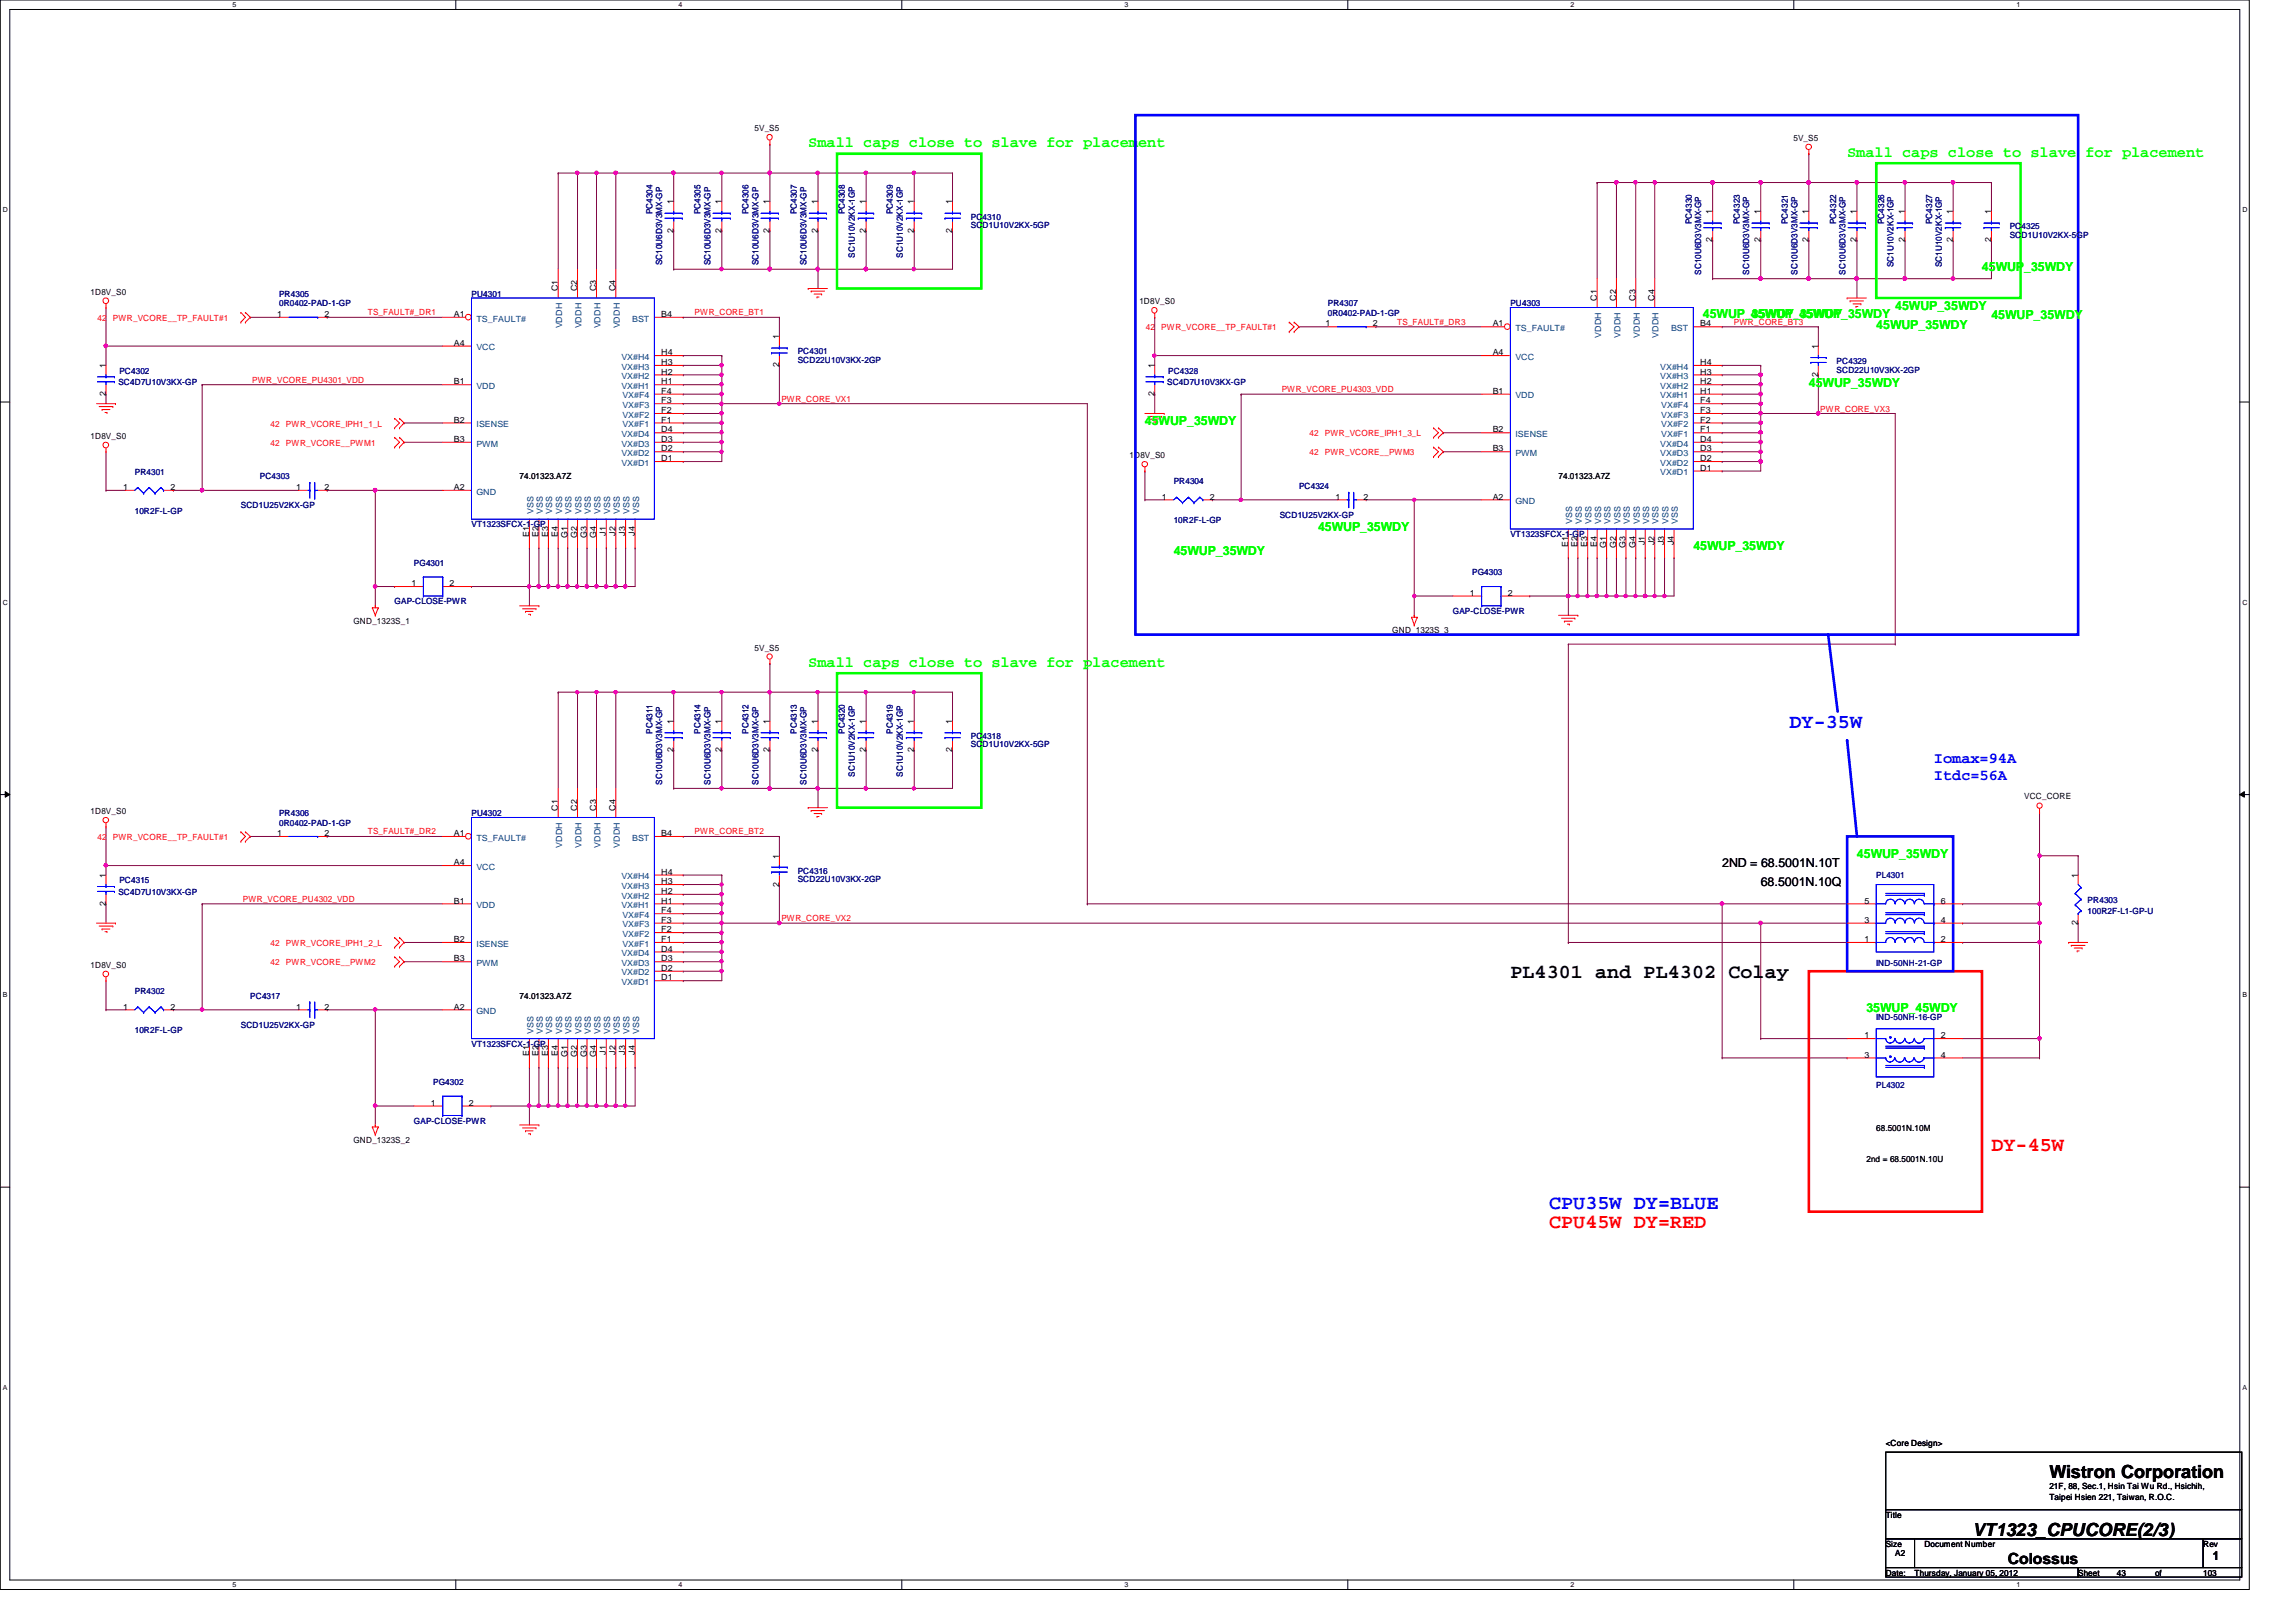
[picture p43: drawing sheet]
<svg xmlns="http://www.w3.org/2000/svg" width="297mm" height="210mm" viewBox="0 0 297 210" stroke-linecap="round" stroke-linejoin="round" font-family="sans-serif">
<defs><g id="words">
<g font-size="2.6" fill="#00f">
<text x="231.5" y="94.2">DY-35W</text>
<text x="200.4" y="156.4">CPU35W DY=BLUE</text>
</g>
<text font-size="2.6" x="195.4" y="126.6">PL4301 and PL4302 Colay</text>
<g font-size="2.6" fill="#f00">
<text x="257.6" y="149">DY-45W</text>
<text x="200.4" y="158.9">CPU45W DY=RED</text>
</g>
<g font-size="2.3">
<text x="265.1" y="191.3">Wistron Corporation</text>
<text x="255.2" y="198.8">VT1323_CPUCORE(2/3)</text>
</g>
<g font-size="2" fill="#0f0">
<text x="104.6" y="19">Small caps close to slave for placement</text>
<text x="239" y="20.3">Small caps close to slave for placement</text>
<text x="104.6" y="86.3">Small caps close to slave for placement</text>
</g>
<g font-size="2" fill="#00f">
<text x="250.2" y="98.7">Iomax=94A</text>
<text x="250.2" y="101">Itdc=56A</text>
</g>
<text font-size="2" x="259.8" y="202.4">Colossus</text>
<g font-size="1.6" fill="#0f0">
<text x="256.4" y="35.1">45WUP_35WDY</text>
<text x="220.3" y="41.1">45WUP_35WDY 45WUP_35WDY</text>
<text x="226.5" y="41.1">45WUP_35WDY</text>
<text x="245.2" y="40.1">45WUP_35WDY</text>
<text x="257.6" y="41.3">45WUP_35WDY</text>
<text x="242.7" y="42.6">45WUP_35WDY</text>
<text x="234" y="50">45WUP_35WDY</text>
<text x="148.1" y="55">45WUP_35WDY</text>
<text x="151.8" y="71.8">45WUP_35WDY</text>
<text x="170.5" y="68.7">45WUP_35WDY</text>
<text x="219.1" y="71.2">45WUP_35WDY</text>
<text x="240.2" y="111">45WUP_35WDY</text>
<text x="241.5" y="130.9">35WUP_45WDY</text>
</g>
<g font-size="1.6">
<text x="222.8" y="112.2">2ND = 68.5001N.10T</text>
<text x="227.8" y="114.7">68.5001N.10Q</text>
<text x="286.3" y="201.9">1</text>
</g>
<g font-size="1.1">
<text x="97.6" y="17">5V_S5</text>
<text x="232" y="18.2">5V_S5</text>
<text x="87.1" y="26.5" transform="rotate(-90 87.1 26.5)">1</text>
<text x="93.3" y="26.5" transform="rotate(-90 93.3 26.5)">1</text>
<text x="99.6" y="26.5" transform="rotate(-90 99.6 26.5)">1</text>
<text x="105.8" y="26.5" transform="rotate(-90 105.8 26.5)">1</text>
<text x="112" y="26.5" transform="rotate(-90 112 26.5)">1</text>
<text x="118.2" y="26.5" transform="rotate(-90 118.2 26.5)">1</text>
<text x="123.2" y="26.5" transform="rotate(-90 123.2 26.5)">1</text>
<text x="221.5" y="27.7" transform="rotate(-90 221.5 27.7)">1</text>
<text x="227.8" y="27.7" transform="rotate(-90 227.8 27.7)">1</text>
<text x="234" y="27.7" transform="rotate(-90 234 27.7)">1</text>
<text x="240.2" y="27.7" transform="rotate(-90 240.2 27.7)">1</text>
<text x="246.4" y="27.7" transform="rotate(-90 246.4 27.7)">1</text>
<text x="252.6" y="27.7" transform="rotate(-90 252.6 27.7)">1</text>
<text x="257.6" y="27.7" transform="rotate(-90 257.6 27.7)">1</text>
<text x="87.1" y="30.1" transform="rotate(-90 87.1 30.1)">2</text>
<text x="93.3" y="30.1" transform="rotate(-90 93.3 30.1)">2</text>
<text x="99.6" y="30.1" transform="rotate(-90 99.6 30.1)">2</text>
<text x="105.8" y="30.1" transform="rotate(-90 105.8 30.1)">2</text>
<text x="112" y="30.1" transform="rotate(-90 112 30.1)">2</text>
<text x="118.2" y="30.1" transform="rotate(-90 118.2 30.1)">2</text>
<text x="123.2" y="30.1" transform="rotate(-90 123.2 30.1)">2</text>
<text x="221.5" y="31.4" transform="rotate(-90 221.5 31.4)">2</text>
<text x="227.8" y="31.4" transform="rotate(-90 227.8 31.4)">2</text>
<text x="234" y="31.4" transform="rotate(-90 234 31.4)">2</text>
<text x="240.2" y="31.4" transform="rotate(-90 240.2 31.4)">2</text>
<text x="246.4" y="31.4" transform="rotate(-90 246.4 31.4)">2</text>
<text x="252.6" y="31.4" transform="rotate(-90 252.6 31.4)">2</text>
<text x="257.6" y="31.4" transform="rotate(-90 257.6 31.4)">2</text>
<text x="11.7" y="38.1">1D8V_S0</text>
<text x="35.9" y="41">1</text>
<text x="42" y="41">2</text>
<text x="58.7" y="41">A1</text>
<text x="72.2" y="37.7" transform="rotate(-90 72.2 37.7)">C1</text>
<text x="74.7" y="37.7" transform="rotate(-90 74.7 37.7)">C2</text>
<text x="77.1" y="37.7" transform="rotate(-90 77.1 37.7)">C3</text>
<text x="79.6" y="37.7" transform="rotate(-90 79.6 37.7)">C4</text>
<text x="85.6" y="41">B4</text>
<text x="147.4" y="39.4">1D8V_S0</text>
<text x="206.6" y="38.9" transform="rotate(-90 206.6 38.9)">C1</text>
<text x="209.1" y="38.9" transform="rotate(-90 209.1 38.9)">C2</text>
<text x="211.6" y="38.9" transform="rotate(-90 211.6 38.9)">C3</text>
<text x="214" y="38.9" transform="rotate(-90 214 38.9)">C4</text>
<text x="13.7" y="47.6" transform="rotate(-90 13.7 47.6)">1</text>
<text x="58.7" y="44.7">A4</text>
<text x="85.6" y="46">H4</text>
<text x="85.6" y="47.2">H3</text>
<text x="100.8" y="47.5" transform="rotate(-90 100.8 47.5)">2</text>
<text x="100.8" y="43.9" transform="rotate(-90 100.8 43.9)">1</text>
<text x="149.3" y="47.6" transform="rotate(-90 149.3 47.6)">1</text>
<text x="171.5" y="42.2">1</text>
<text x="177.6" y="42.2">2</text>
<text x="193.1" y="42.2">A1</text>
<text x="193.1" y="46">A4</text>
<text x="220" y="42.2">B4</text>
<text x="220" y="47.2">H4</text>
<text x="235.2" y="45.1" transform="rotate(-90 235.2 45.1)">1</text>
<text x="13.7" y="51.3" transform="rotate(-90 13.7 51.3)">2</text>
<text x="58.7" y="49.7">B1</text>
<text x="85.6" y="48.5">H2</text>
<text x="85.6" y="49.7">H1</text>
<text x="85.6" y="51">F4</text>
<text x="85.6" y="52.2">F3</text>
<text x="85.6" y="53.5">F2</text>
<text x="149.3" y="51.3" transform="rotate(-90 149.3 51.3)">2</text>
<text x="193.1" y="51">B1</text>
<text x="220" y="48.5">H3</text>
<text x="220" y="49.7">H2</text>
<text x="220" y="51">H1</text>
<text x="220" y="52.2">F4</text>
<text x="220" y="53.5">F3</text>
<text x="235.2" y="48.8" transform="rotate(-90 235.2 48.8)">2</text>
<text x="11.7" y="56.8">1D8V_S0</text>
<text x="58.7" y="54.7">B2</text>
<text x="58.7" y="57.2">B3</text>
<text x="85.6" y="54.7">F1</text>
<text x="85.6" y="56">D4</text>
<text x="85.6" y="57.2">D3</text>
<text x="85.6" y="58.4">D2</text>
<text x="85.6" y="59.7">D1</text>
<text x="146.1" y="59.3">1D8V_S0</text>
<text x="193.1" y="56">B2</text>
<text x="193.1" y="58.4">B3</text>
<text x="220" y="54.7">F2</text>
<text x="220" y="56">F1</text>
<text x="220" y="57.2">D4</text>
<text x="220" y="58.4">D3</text>
<text x="220" y="59.7">D2</text>
<text x="15.9" y="63.4">1</text>
<text x="22.1" y="63.4">2</text>
<text x="38.3" y="63.4">1</text>
<text x="42" y="63.4">2</text>
<text x="58.7" y="63.4">A2</text>
<text x="67.2" y="62">74.01323.A7Z</text>
<text x="150.3" y="64.6">1</text>
<text x="156.5" y="64.6">2</text>
<text x="172.8" y="64.6">1</text>
<text x="176.4" y="64.6">2</text>
<text x="193.1" y="64.6">A2</text>
<text x="201.6" y="62">74.01323.A7Z</text>
<text x="220" y="60.9">D1</text>
<text x="68.4" y="69.5" transform="rotate(-90 68.4 69.5)">E1</text>
<text x="69.7" y="69.5" transform="rotate(-90 69.7 69.5)">E2</text>
<text x="70.9" y="69.5" transform="rotate(-90 70.9 69.5)">E3</text>
<text x="72.2" y="69.5" transform="rotate(-90 72.2 69.5)">E4</text>
<text x="73.4" y="69.6" transform="rotate(-90 73.4 69.6)">G1</text>
<text x="74.7" y="69.6" transform="rotate(-90 74.7 69.6)">G2</text>
<text x="75.9" y="69.6" transform="rotate(-90 75.9 69.6)">G3</text>
<text x="77.1" y="69.6" transform="rotate(-90 77.1 69.6)">G4</text>
<text x="78.4" y="69.3" transform="rotate(-90 78.4 69.3)">J1</text>
<text x="79.6" y="69.3" transform="rotate(-90 79.6 69.3)">J2</text>
<text x="80.9" y="69.3" transform="rotate(-90 80.9 69.3)">J3</text>
<text x="82.1" y="69.3" transform="rotate(-90 82.1 69.3)">J4</text>
<text x="202.9" y="70.7" transform="rotate(-90 202.9 70.7)">E1</text>
<text x="204.1" y="70.7" transform="rotate(-90 204.1 70.7)">E2</text>
<text x="205.4" y="70.7" transform="rotate(-90 205.4 70.7)">E3</text>
<text x="206.6" y="70.7" transform="rotate(-90 206.6 70.7)">E4</text>
<text x="207.8" y="70.9" transform="rotate(-90 207.8 70.9)">G1</text>
<text x="209.1" y="70.9" transform="rotate(-90 209.1 70.9)">G2</text>
<text x="210.3" y="70.9" transform="rotate(-90 210.3 70.9)">G3</text>
<text x="211.6" y="70.9" transform="rotate(-90 211.6 70.9)">G4</text>
<text x="212.8" y="70.6" transform="rotate(-90 212.8 70.6)">J1</text>
<text x="214" y="70.6" transform="rotate(-90 214 70.6)">J2</text>
<text x="215.3" y="70.6" transform="rotate(-90 215.3 70.6)">J3</text>
<text x="216.5" y="70.6" transform="rotate(-90 216.5 70.6)">J4</text>
<text x="53.3" y="75.9">1</text>
<text x="58.2" y="75.9">2</text>
<text x="190.2" y="77.1">1</text>
<text x="195.1" y="77.1">2</text>
<text x="45.7" y="80.7">GND_1323S_1</text>
<text x="180.1" y="82">GND_1323S_3</text>
<text x="97.6" y="84.2">5V_S5</text>
<text x="87.1" y="93.7" transform="rotate(-90 87.1 93.7)">1</text>
<text x="93.3" y="93.7" transform="rotate(-90 93.3 93.7)">1</text>
<text x="99.6" y="93.7" transform="rotate(-90 99.6 93.7)">1</text>
<text x="105.8" y="93.7" transform="rotate(-90 105.8 93.7)">1</text>
<text x="112" y="93.7" transform="rotate(-90 112 93.7)">1</text>
<text x="118.2" y="93.7" transform="rotate(-90 118.2 93.7)">1</text>
<text x="123.2" y="93.7" transform="rotate(-90 123.2 93.7)">1</text>
<text x="87.1" y="97.3" transform="rotate(-90 87.1 97.3)">2</text>
<text x="93.3" y="97.3" transform="rotate(-90 93.3 97.3)">2</text>
<text x="99.6" y="97.3" transform="rotate(-90 99.6 97.3)">2</text>
<text x="105.8" y="97.3" transform="rotate(-90 105.8 97.3)">2</text>
<text x="112" y="97.3" transform="rotate(-90 112 97.3)">2</text>
<text x="118.2" y="97.3" transform="rotate(-90 118.2 97.3)">2</text>
<text x="123.2" y="97.3" transform="rotate(-90 123.2 97.3)">2</text>
<text x="11.7" y="105.3">1D8V_S0</text>
<text x="72.2" y="104.9" transform="rotate(-90 72.2 104.9)">C1</text>
<text x="74.7" y="104.9" transform="rotate(-90 74.7 104.9)">C2</text>
<text x="77.1" y="104.9" transform="rotate(-90 77.1 104.9)">C3</text>
<text x="79.6" y="104.9" transform="rotate(-90 79.6 104.9)">C4</text>
<text x="261.9" y="103.5">VCC_CORE</text>
<text x="13.7" y="113.6" transform="rotate(-90 13.7 113.6)">1</text>
<text x="35.9" y="108.2">1</text>
<text x="42" y="108.2">2</text>
<text x="58.7" y="108.2">A1</text>
<text x="58.7" y="112">A4</text>
<text x="85.6" y="108.2">B4</text>
<text x="85.6" y="113.2">H4</text>
<text x="100.8" y="111.1" transform="rotate(-90 100.8 111.1)">1</text>
<text x="268.8" y="113.6" transform="rotate(-90 268.8 113.6)">1</text>
<text x="13.7" y="117.3" transform="rotate(-90 13.7 117.3)">2</text>
<text x="58.7" y="116.9">B1</text>
<text x="85.6" y="114.4">H3</text>
<text x="85.6" y="115.7">H2</text>
<text x="85.6" y="116.9">H1</text>
<text x="85.6" y="118.2">F4</text>
<text x="85.6" y="119.4">F3</text>
<text x="100.8" y="114.8" transform="rotate(-90 100.8 114.8)">2</text>
<text x="241.2" y="119.4">3</text>
<text x="241.2" y="116.9">5</text>
<text x="251.1" y="119.4">4</text>
<text x="251.1" y="116.9">6</text>
<text x="268.8" y="119.8" transform="rotate(-90 268.8 119.8)">2</text>
<text x="11.7" y="125.3">1D8V_S0</text>
<text x="58.7" y="121.9">B2</text>
<text x="58.7" y="124.4">B3</text>
<text x="85.6" y="120.6">F2</text>
<text x="85.6" y="121.9">F1</text>
<text x="85.6" y="123.1">D4</text>
<text x="85.6" y="124.4">D3</text>
<text x="85.6" y="125.6">D2</text>
<text x="241.2" y="121.9">1</text>
<text x="251.1" y="121.9">2</text>
<text x="15.9" y="130.6">1</text>
<text x="22.1" y="130.6">2</text>
<text x="38.3" y="130.6">1</text>
<text x="42" y="130.6">2</text>
<text x="58.7" y="130.6">A2</text>
<text x="67.2" y="129.2">74.01323.A7Z</text>
<text x="85.6" y="126.9">D1</text>
<text x="68.4" y="136.7" transform="rotate(-90 68.4 136.7)">E1</text>
<text x="69.7" y="136.7" transform="rotate(-90 69.7 136.7)">E2</text>
<text x="70.9" y="136.7" transform="rotate(-90 70.9 136.7)">E3</text>
<text x="72.2" y="136.7" transform="rotate(-90 72.2 136.7)">E4</text>
<text x="73.4" y="136.8" transform="rotate(-90 73.4 136.8)">G1</text>
<text x="74.7" y="136.8" transform="rotate(-90 74.7 136.8)">G2</text>
<text x="75.9" y="136.8" transform="rotate(-90 75.9 136.8)">G3</text>
<text x="77.1" y="136.8" transform="rotate(-90 77.1 136.8)">G4</text>
<text x="78.4" y="136.5" transform="rotate(-90 78.4 136.5)">J1</text>
<text x="79.6" y="136.5" transform="rotate(-90 79.6 136.5)">J2</text>
<text x="80.9" y="136.5" transform="rotate(-90 80.9 136.5)">J3</text>
<text x="82.1" y="136.5" transform="rotate(-90 82.1 136.5)">J4</text>
<text x="241.2" y="134.4">1</text>
<text x="241.2" y="136.9">3</text>
<text x="251.1" y="134.4">2</text>
<text x="251.1" y="136.9">4</text>
<text x="55.7" y="143.1">1</text>
<text x="60.7" y="143.1">2</text>
<text x="45.7" y="147.9">GND_1323S_2</text>
<text x="242.7" y="146.3">68.5001N.10M</text>
<text x="241.5" y="150.4">2nd = 68.5001N.10U</text>
<text x="244" y="187.1">&lt;Core Design&gt;</text>
<text x="244" y="196.4">Title</text>
<text x="265.1" y="192.7">21F, 88, Sec.1, Hsin Tai Wu Rd., Hsichih,</text>
<text x="265.1" y="194.1">Taipei Hsien 221, Taiwan, R.O.C.</text>
<text x="244" y="200.2">Size</text>
<text x="244" y="203.9">Date:</text>
<text x="245.2" y="201.4">A2</text>
<text x="247.7" y="203.9">Thursday, January 05, 2012</text>
<text x="249" y="200.2">Document Number</text>
<text x="268.9" y="203.9">Sheet</text>
<text x="273.9" y="203.9">43</text>
<text x="278.8" y="203.9">of</text>
<text x="285" y="200.2">Rev</text>
<text x="285" y="203.9">103</text>
</g>
<g font-size="1.1" fill="#000080">
<text x="84.4" y="27.7" transform="rotate(-90 84.4 27.7)">PC4304</text>
<text x="90.6" y="27.7" transform="rotate(-90 90.6 27.7)">PC4305</text>
<text x="96.9" y="27.7" transform="rotate(-90 96.9 27.7)">PC4306</text>
<text x="103.1" y="27.7" transform="rotate(-90 103.1 27.7)">PC4307</text>
<text x="109.3" y="27.7" transform="rotate(-90 109.3 27.7)">PC4308</text>
<text x="115.5" y="27.7" transform="rotate(-90 115.5 27.7)">PC4309</text>
<text x="125.6" y="28.4">PC4310</text>
<text x="125.6" y="29.5">SCD1U10V2KX-5GP</text>
<text x="218.9" y="29" transform="rotate(-90 218.9 29)">PC4330</text>
<text x="225.1" y="29" transform="rotate(-90 225.1 29)">PC4323</text>
<text x="231.3" y="29" transform="rotate(-90 231.3 29)">PC4321</text>
<text x="237.5" y="29" transform="rotate(-90 237.5 29)">PC4322</text>
<text x="243.8" y="29" transform="rotate(-90 243.8 29)">PC4326</text>
<text x="250" y="29" transform="rotate(-90 250 29)">PC4327</text>
<text x="260" y="29.7">PC4325</text>
<text x="85.7" y="34.3" transform="rotate(-90 85.7 34.3)">SC10U6D3V3MX-GP</text>
<text x="91.9" y="34.3" transform="rotate(-90 91.9 34.3)">SC10U6D3V3MX-GP</text>
<text x="98.1" y="34.3" transform="rotate(-90 98.1 34.3)">SC10U6D3V3MX-GP</text>
<text x="104.3" y="34.3" transform="rotate(-90 104.3 34.3)">SC10U6D3V3MX-GP</text>
<text x="110.6" y="33.4" transform="rotate(-90 110.6 33.4)">SC1U10V2KX-1GP</text>
<text x="116.8" y="33.4" transform="rotate(-90 116.8 33.4)">SC1U10V2KX-1GP</text>
<text x="220.1" y="35.6" transform="rotate(-90 220.1 35.6)">SC10U6D3V3MX-GP</text>
<text x="226.3" y="35.6" transform="rotate(-90 226.3 35.6)">SC10U6D3V3MX-GP</text>
<text x="232.5" y="35.6" transform="rotate(-90 232.5 35.6)">SC10U6D3V3MX-GP</text>
<text x="238.8" y="35.6" transform="rotate(-90 238.8 35.6)">SC10U6D3V3MX-GP</text>
<text x="245" y="34.6" transform="rotate(-90 245 34.6)">SC1U10V2KX-1GP</text>
<text x="251.2" y="34.6" transform="rotate(-90 251.2 34.6)">SC1U10V2KX-1GP</text>
<text x="260" y="30.8">SCD1U10V2KX-5GP</text>
<text x="36.1" y="38.4">PR4305</text>
<text x="36.1" y="39.6">0R0402-PAD-1-GP</text>
<text x="61" y="38.4">PU4301</text>
<text x="171.8" y="39.6">PR4307</text>
<text x="171.8" y="40.9">0R0402-PAD-1-GP</text>
<text x="195.4" y="39.6">PU4303</text>
<text x="103.2" y="45.8">PC4301</text>
<text x="103.2" y="46.9">SCD22U10V3KX-2GP</text>
<text x="237.6" y="47.1">PC4329</text>
<text x="15.3" y="49.8">SC4D7U10V3KX-GP</text>
<text x="15.4" y="48.3">PC4302</text>
<text x="151" y="49.8">SC4D7U10V3KX-GP</text>
<text x="151.1" y="48.3">PC4328</text>
<text x="237.6" y="48.2">SCD22U10V3KX-2GP</text>
<text x="17.4" y="61.4">PR4301</text>
<text x="31.2" y="65.7">SCD1U25V2KX-GP</text>
<text x="33.6" y="62">PC4303</text>
<text x="151.8" y="62.7">PR4304</text>
<text x="168.1" y="63.3">PC4324</text>
<text x="17.4" y="66.5">10R2F-L-GP</text>
<text x="61" y="68.2">VT1323SFCX-1-GP</text>
<text x="151.8" y="67.7">10R2F-L-GP</text>
<text x="165.6" y="67">SCD1U25V2KX-GP</text>
<text x="195.4" y="69.5">VT1323SFCX-1-GP</text>
<text x="53.5" y="73.2">PG4301</text>
<text x="190.5" y="74.5">PG4303</text>
<text x="51.1" y="78.2">GAP-CLOSE-PWR</text>
<text x="188" y="79.5">GAP-CLOSE-PWR</text>
<text x="84.4" y="95" transform="rotate(-90 84.4 95)">PC4311</text>
<text x="90.6" y="95" transform="rotate(-90 90.6 95)">PC4314</text>
<text x="96.9" y="95" transform="rotate(-90 96.9 95)">PC4312</text>
<text x="103.1" y="95" transform="rotate(-90 103.1 95)">PC4313</text>
<text x="109.3" y="95" transform="rotate(-90 109.3 95)">PC4320</text>
<text x="115.5" y="95" transform="rotate(-90 115.5 95)">PC4319</text>
<text x="125.6" y="95.6">PC4318</text>
<text x="85.7" y="101.6" transform="rotate(-90 85.7 101.6)">SC10U6D3V3MX-GP</text>
<text x="91.9" y="101.6" transform="rotate(-90 91.9 101.6)">SC10U6D3V3MX-GP</text>
<text x="98.1" y="101.6" transform="rotate(-90 98.1 101.6)">SC10U6D3V3MX-GP</text>
<text x="104.3" y="101.6" transform="rotate(-90 104.3 101.6)">SC10U6D3V3MX-GP</text>
<text x="110.6" y="100.5" transform="rotate(-90 110.6 100.5)">SC1U10V2KX-1GP</text>
<text x="116.8" y="100.5" transform="rotate(-90 116.8 100.5)">SC1U10V2KX-1GP</text>
<text x="125.6" y="96.7">SCD1U10V2KX-5GP</text>
<text x="36.1" y="105.6">PR4306</text>
<text x="36.1" y="106.8">0R0402-PAD-1-GP</text>
<text x="61" y="105.6">PU4302</text>
<text x="103.2" y="113.1">PC4316</text>
<text x="242.7" y="113.7">PL4301</text>
<text x="15.3" y="115.8">SC4D7U10V3KX-GP</text>
<text x="15.4" y="114.3">PC4315</text>
<text x="103.2" y="114.2">SCD22U10V3KX-2GP</text>
<text x="270.1" y="116.8">PR4303</text>
<text x="270.1" y="118.3">100R2F-L1-GP-U</text>
<text x="242.7" y="125">IND-50NH-21-GP</text>
<text x="17.4" y="128.6">PR4302</text>
<text x="32.4" y="129.2">PC4317</text>
<text x="242.7" y="132">IND-50NH-16-GP</text>
<text x="17.4" y="133.7">10R2F-L-GP</text>
<text x="31.2" y="133">SCD1U25V2KX-GP</text>
<text x="61" y="135.5">VT1323SFCX-1-GP</text>
<text x="56" y="140.4">PG4302</text>
<text x="242.7" y="140.8">PL4302</text>
<text x="53.5" y="145.4">GAP-CLOSE-PWR</text>
</g>
<g font-size="1.1" fill="#f00">
<text x="12.6" y="41.5">42</text>
<text x="14.6" y="41.5">PWR_VCORE__TP_FAULT#1</text>
<text x="47.6" y="40.8">TS_FAULT#_DR1</text>
<text x="89.9" y="40.8">PWR_CORE_BT1</text>
<text x="148.2" y="42.8">42</text>
<text x="150.2" y="42.8">PWR_VCORE__TP_FAULT#1</text>
<text x="180.8" y="42">TS_FAULT#_DR3</text>
<text x="224.3" y="42">PWR_CORE_BT3</text>
<text x="32.6" y="49.5">PWR_VCORE_PU4301_VDD</text>
<text x="101.1" y="52">PWR_CORE_VX1</text>
<text x="165.8" y="50.8">PWR_VCORE_PU4303_VDD</text>
<text x="235.5" y="53.3">PWR_CORE_VX3</text>
<text x="35" y="57.7">42</text>
<text x="35" y="55.2">42</text>
<text x="37" y="57.7">PWR_VCORE__PWM1</text>
<text x="37" y="55.2">PWR_VCORE_IPH1_1_L</text>
<text x="169.4" y="58.9">42</text>
<text x="169.4" y="56.4">42</text>
<text x="171.4" y="58.9">PWR_VCORE__PWM3</text>
<text x="171.4" y="56.4">PWR_VCORE_IPH1_3_L</text>
<text x="47.6" y="108">TS_FAULT#_DR2</text>
<text x="89.9" y="108">PWR_CORE_BT2</text>
<text x="12.6" y="108.7">42</text>
<text x="14.6" y="108.7">PWR_VCORE__TP_FAULT#1</text>
<text x="31.4" y="116.7">PWR_VCORE_PU4302_VDD</text>
<text x="101.1" y="119.2">PWR_CORE_VX2</text>
<text x="35" y="122.4">42</text>
<text x="35" y="124.9">42</text>
<text x="37" y="122.4">PWR_VCORE_IPH1_2_L</text>
<text x="37" y="124.9">PWR_VCORE__PWM2</text>
</g>
<g font-size="1.1" fill="#004080">
<text x="61.6" y="41.6">TS_FAULT#</text>
<text x="81.8" y="41.6">BST</text>
<text x="61.6" y="45.3">VCC</text>
<text x="72.7" y="42.5" transform="rotate(-90 72.7 42.5)">VDDH</text>
<text x="75.2" y="42.5" transform="rotate(-90 75.2 42.5)">VDDH</text>
<text x="77.7" y="42.5" transform="rotate(-90 77.7 42.5)">VDDH</text>
<text x="80.2" y="42.5" transform="rotate(-90 80.2 42.5)">VDDH</text>
<text x="80.4" y="46.6">VX#H4</text>
<text x="80.4" y="47.8">VX#H3</text>
<text x="196" y="42.8">TS_FAULT#</text>
<text x="196" y="46.6">VCC</text>
<text x="207.1" y="43.7" transform="rotate(-90 207.1 43.7)">VDDH</text>
<text x="209.6" y="43.7" transform="rotate(-90 209.6 43.7)">VDDH</text>
<text x="212.1" y="43.7" transform="rotate(-90 212.1 43.7)">VDDH</text>
<text x="214.6" y="43.7" transform="rotate(-90 214.6 43.7)">VDDH</text>
<text x="214.8" y="47.8">VX#H4</text>
<text x="216.2" y="42.8">BST</text>
<text x="61.6" y="50.3">VDD</text>
<text x="80.4" y="49.1">VX#H2</text>
<text x="80.4" y="50.3">VX#H1</text>
<text x="80.5" y="51.6">VX#F4</text>
<text x="80.5" y="52.8">VX#F3</text>
<text x="196" y="51.6">VDD</text>
<text x="214.8" y="49.1">VX#H3</text>
<text x="214.8" y="50.3">VX#H2</text>
<text x="214.8" y="51.6">VX#H1</text>
<text x="214.9" y="52.8">VX#F4</text>
<text x="61.6" y="55.3">ISENSE</text>
<text x="61.6" y="57.8">PWM</text>
<text x="80.4" y="56.6">VX#D4</text>
<text x="80.4" y="57.8">VX#D3</text>
<text x="80.4" y="59">VX#D2</text>
<text x="80.5" y="54.1">VX#F2</text>
<text x="80.5" y="55.3">VX#F1</text>
<text x="196" y="56.6">ISENSE</text>
<text x="196" y="59">PWM</text>
<text x="214.8" y="57.8">VX#D4</text>
<text x="214.8" y="59">VX#D3</text>
<text x="214.9" y="54.1">VX#F3</text>
<text x="214.9" y="55.3">VX#F2</text>
<text x="214.9" y="56.6">VX#F1</text>
<text x="61.6" y="64">GND</text>
<text x="80.4" y="60.3">VX#D1</text>
<text x="196" y="65.2">GND</text>
<text x="214.8" y="60.3">VX#D2</text>
<text x="214.8" y="61.5">VX#D1</text>
<text x="69" y="66.5" transform="rotate(-90 69 66.5)">VSS</text>
<text x="70.2" y="66.5" transform="rotate(-90 70.2 66.5)">VSS</text>
<text x="71.5" y="66.5" transform="rotate(-90 71.5 66.5)">VSS</text>
<text x="72.7" y="66.5" transform="rotate(-90 72.7 66.5)">VSS</text>
<text x="74" y="66.5" transform="rotate(-90 74 66.5)">VSS</text>
<text x="75.2" y="66.5" transform="rotate(-90 75.2 66.5)">VSS</text>
<text x="76.5" y="66.5" transform="rotate(-90 76.5 66.5)">VSS</text>
<text x="77.7" y="66.5" transform="rotate(-90 77.7 66.5)">VSS</text>
<text x="78.9" y="66.5" transform="rotate(-90 78.9 66.5)">VSS</text>
<text x="80.2" y="66.5" transform="rotate(-90 80.2 66.5)">VSS</text>
<text x="81.4" y="66.5" transform="rotate(-90 81.4 66.5)">VSS</text>
<text x="82.7" y="66.5" transform="rotate(-90 82.7 66.5)">VSS</text>
<text x="203.4" y="67.8" transform="rotate(-90 203.4 67.8)">VSS</text>
<text x="204.6" y="67.8" transform="rotate(-90 204.6 67.8)">VSS</text>
<text x="205.9" y="67.8" transform="rotate(-90 205.9 67.8)">VSS</text>
<text x="207.1" y="67.8" transform="rotate(-90 207.1 67.8)">VSS</text>
<text x="208.4" y="67.8" transform="rotate(-90 208.4 67.8)">VSS</text>
<text x="209.6" y="67.8" transform="rotate(-90 209.6 67.8)">VSS</text>
<text x="210.9" y="67.8" transform="rotate(-90 210.9 67.8)">VSS</text>
<text x="212.1" y="67.8" transform="rotate(-90 212.1 67.8)">VSS</text>
<text x="213.4" y="67.8" transform="rotate(-90 213.4 67.8)">VSS</text>
<text x="214.6" y="67.8" transform="rotate(-90 214.6 67.8)">VSS</text>
<text x="215.9" y="67.8" transform="rotate(-90 215.9 67.8)">VSS</text>
<text x="217.1" y="67.8" transform="rotate(-90 217.1 67.8)">VSS</text>
<text x="61.6" y="108.8">TS_FAULT#</text>
<text x="61.6" y="112.6">VCC</text>
<text x="72.7" y="109.7" transform="rotate(-90 72.7 109.7)">VDDH</text>
<text x="75.2" y="109.7" transform="rotate(-90 75.2 109.7)">VDDH</text>
<text x="77.7" y="109.7" transform="rotate(-90 77.7 109.7)">VDDH</text>
<text x="80.2" y="109.7" transform="rotate(-90 80.2 109.7)">VDDH</text>
<text x="80.4" y="113.8">VX#H4</text>
<text x="81.8" y="108.8">BST</text>
<text x="61.6" y="117.5">VDD</text>
<text x="80.4" y="115">VX#H3</text>
<text x="80.4" y="116.3">VX#H2</text>
<text x="80.4" y="117.5">VX#H1</text>
<text x="80.5" y="118.8">VX#F4</text>
<text x="61.6" y="122.5">ISENSE</text>
<text x="61.6" y="125">PWM</text>
<text x="80.4" y="123.7">VX#D4</text>
<text x="80.4" y="125">VX#D3</text>
<text x="80.5" y="120">VX#F3</text>
<text x="80.5" y="121.2">VX#F2</text>
<text x="80.5" y="122.5">VX#F1</text>
<text x="61.6" y="131.2">GND</text>
<text x="80.4" y="126.2">VX#D2</text>
<text x="80.4" y="127.5">VX#D1</text>
<text x="69" y="133.8" transform="rotate(-90 69 133.8)">VSS</text>
<text x="70.2" y="133.8" transform="rotate(-90 70.2 133.8)">VSS</text>
<text x="71.5" y="133.8" transform="rotate(-90 71.5 133.8)">VSS</text>
<text x="72.7" y="133.8" transform="rotate(-90 72.7 133.8)">VSS</text>
<text x="74" y="133.8" transform="rotate(-90 74 133.8)">VSS</text>
<text x="75.2" y="133.8" transform="rotate(-90 75.2 133.8)">VSS</text>
<text x="76.5" y="133.8" transform="rotate(-90 76.5 133.8)">VSS</text>
<text x="77.7" y="133.8" transform="rotate(-90 77.7 133.8)">VSS</text>
<text x="78.9" y="133.8" transform="rotate(-90 78.9 133.8)">VSS</text>
<text x="80.2" y="133.8" transform="rotate(-90 80.2 133.8)">VSS</text>
<text x="81.4" y="133.8" transform="rotate(-90 81.4 133.8)">VSS</text>
<text x="82.7" y="133.8" transform="rotate(-90 82.7 133.8)">VSS</text>
</g>
<g font-size=".9">
<text x="30.1" y=".9">5</text>
<text x="87.8" y=".9">4</text>
<text x="145.5" y=".9">3</text>
<text x="203.2" y=".9">2</text>
<text x="260.9" y=".9">1</text>
<text x=".4" y="27.4">D</text>
<text x="290.1" y="27.4">D</text>
<text x=".4" y="78.2">C</text>
<text x="290.1" y="78.2">C</text>
<text x=".4" y="129">B</text>
<text x="290.1" y="129">B</text>
<text x=".4" y="179.8">A</text>
<text x="290.1" y="179.8">A</text>
<text x="30.1" y="205.4">5</text>
<text x="87.8" y="205.4">4</text>
<text x="145.5" y="205.4">3</text>
<text x="203.2" y="205.4">2</text>
<text x="260.9" y="205.4">1</text>
</g>
</g></defs>
<path d="M0 0h291v205.7h-291zM1.3 1.2h288.5v203.3h-288.5z" fill="none" stroke="#000" stroke-width=".13"/>
<g fill="#fff">
<path d="M30.1 .1h.5v1h-.5z"/>
<path d="M30.1 204.6h.5v1h-.5z"/>
</g>
<path d="M59 0v1.2M59 204.5v1.2" fill="none" stroke="#000" stroke-width=".13"/>
<g fill="#fff">
<path d="M87.8 .1h.5v1h-.5z"/>
<path d="M87.8 204.6h.5v1h-.5z"/>
</g>
<path d="M116.7 0v1.2M116.7 204.5v1.2" fill="none" stroke="#000" stroke-width=".13"/>
<g fill="#fff">
<path d="M145.5 .1h.5v1h-.5z"/>
<path d="M145.5 204.6h.5v1h-.5z"/>
</g>
<path d="M174.4 0v1.2M174.4 204.5v1.2" fill="none" stroke="#000" stroke-width=".13"/>
<g fill="#fff">
<path d="M203.2 .1h.5v1h-.5z"/>
<path d="M203.2 204.6h.5v1h-.5z"/>
</g>
<path d="M232.1 0v1.2M232.1 204.5v1.2" fill="none" stroke="#000" stroke-width=".13"/>
<g fill="#fff">
<path d="M260.9 .1h.5v1h-.5z"/>
<path d="M260.9 204.6h.5v1h-.5z"/>
<path d="M.4 26.6h.6v1h-.6z"/>
<path d="M290.1 26.6h.6v1h-.6z"/>
<path d="M.4 77.4h.6v1h-.6z"/>
<path d="M290.1 77.4h.6v1h-.6z"/>
</g>
<path d="M0 52h1.3M289.8 52h1.2" fill="none" stroke="#000" stroke-width=".13"/>
<g fill="#fff">
<path d="M.4 128.2h.6v1h-.6z"/>
<path d="M290.1 128.2h.6v1h-.6z"/>
</g>
<path d="M0 102.8h1.3M.7 102.4l.6 .4-.6 .4zM289.8 102.8l.6-.4v.8zM289.8 102.8h1.2" fill="none" stroke="#000" stroke-width=".13"/>
<path d="M.7 102.4l.6 .4-.6 .4zM289.8 102.8l.6-.4v.8z" fill="#000"/>
<g fill="#fff">
<path d="M.4 179h.5v1h-.5z"/>
<path d="M290.1 179h.6v1h-.6z"/>
</g>
<path d="M0 153.6h1.3M289.8 153.6h1.2" fill="none" stroke="#000" stroke-width=".13"/>
<path d="M99.6 22.4h.1M99.6 22.4h6.2M140.7 52.2v64.8M48.6 63.5h.1M48.6 63.5v12.4M140.7 117h.1" fill="none" stroke="#800040" stroke-width=".13"/>
<path d="M99.4 22.2h.3l.1 .2-.1 .1-.1 .1-.2-.1z" fill-rule="evenodd" fill="#f0f"/>
<path d="M99.4 22.2h.3l.1 .2-.1 .1-.1 .1-.2-.1z" fill="none" stroke="#f0f" stroke-width=".13"/>
<path d="M48.6 143.1h.1M48.6 143.1v2.5" fill="none" stroke="#800040" stroke-width=".13"/>
<path d="M48.4 142.9h.3l.1 .2-.1 .1-.2 .1-.1-.1z" fill-rule="evenodd" fill="#f0f"/>
<path d="M48.4 142.9h.3l.1 .2-.1 .1-.2 .1-.1-.1z" fill="none" stroke="#f0f" stroke-width=".13"/>
<path d="M221.6 23.6h.1M221.6 23.6h6.2M42.3 41.1h.1M42.3 41.1h15M168.1 42.3h.1M168.1 42.3h3.7M178 42.3h.1M178 42.3h13.7" fill="none" stroke="#800040" stroke-width=".13"/>
<path d="M221.4 23.4h.3l.1 .2-.1 .2h-.2h-.1z" fill-rule="evenodd" fill="#f0f"/>
<path d="M221.4 23.4h.3l.1 .2-.1 .2h-.2h-.1z" fill="none" stroke="#f0f" stroke-width=".13"/>
<path d="M234 23.6h.1M234 23.6h6.2" fill="none" stroke="#800040" stroke-width=".13"/>
<path d="M233.8 23.4h.3l.1 .2-.1 .2h-.1h-.2z" fill-rule="evenodd" fill="#f0f"/>
<path d="M233.8 23.4h.3l.1 .2-.1 .2h-.1h-.2z" fill="none" stroke="#f0f" stroke-width=".13"/>
<path d="M183 77.1h.1M183 77.1v2.5" fill="none" stroke="#800040" stroke-width=".13"/>
<path d="M182.8 77h.3l.1 .1-.1 .2h-.1h-.2z" fill-rule="evenodd" fill="#f0f"/>
<path d="M182.8 77h.3l.1 .1-.1 .2h-.1h-.2z" fill="none" stroke="#f0f" stroke-width=".13"/>
<path d="M87.2 89.6h.1M87.2 89.6h6.2" fill="none" stroke="#800040" stroke-width=".13"/>
<path d="M87 89.4h.3v.2v.1l-.2 .1-.1-.1z" fill-rule="evenodd" fill="#f0f"/>
<path d="M87 89.4h.3v.2v.1l-.2 .1-.1-.1z" fill="none" stroke="#f0f" stroke-width=".13"/>
<path d="M99.6 89.6h.1M99.6 89.6h6.2" fill="none" stroke="#800040" stroke-width=".13"/>
<path d="M99.4 89.4h.3l.1 .2-.1 .1-.1 .1-.2-.1z" fill-rule="evenodd" fill="#f0f"/>
<path d="M99.4 89.4h.3l.1 .2-.1 .1-.1 .1-.2-.1z" fill="none" stroke="#f0f" stroke-width=".13"/>
<path d="M87.2 22.4h.1M87.2 22.4h6.2" fill="none" stroke="#800040" stroke-width=".13"/>
<path d="M87 22.2h.3v.2v.1l-.2 .1-.1-.1z" fill-rule="evenodd" fill="#f0f"/>
<path d="M87 22.2h.3v.2v.1l-.2 .1-.1-.1z" fill="none" stroke="#f0f" stroke-width=".13"/>
<path d="M240.2 23.6h.1M240.2 23.6h6.3M252.7 23.6h.1M252.7 23.6h4.9" fill="none" stroke="#800040" stroke-width=".13"/>
<path d="M240 23.4h.4v.2v.2h-.2h-.2z" fill-rule="evenodd" fill="#f0f"/>
<path d="M240 23.4h.4v.2v.2h-.2h-.2z" fill="none" stroke="#f0f" stroke-width=".13"/>
<path d="M227.8 23.6h.1M227.8 23.6h6.2" fill="none" stroke="#800040" stroke-width=".13"/>
<path d="M227.6 23.4h.3l.1 .2-.1 .2h-.2h-.1z" fill-rule="evenodd" fill="#f0f"/>
<path d="M227.6 23.4h.3l.1 .2-.1 .2h-.2h-.1z" fill="none" stroke="#f0f" stroke-width=".13"/>
<path d="M221.6 36.1h.1M221.6 36.1h6.2M160.6 51h.1M160.6 51v13.7" fill="none" stroke="#800040" stroke-width=".13"/>
<path d="M160.4 64.5h.3l.1 .2-.1 .1-.2 .1-.1-.1z" fill-rule="evenodd" fill="#f0f"/>
<path d="M160.4 64.5h.3l.1 .2-.1 .1-.2 .1-.1-.1z" fill="none" stroke="#f0f" stroke-width=".13"/>
<path d="M246.5 23.6h.1M246.5 23.6h6.2M156.8 64.7h.1M156.8 64.7h3.8M202.9 77.1h.1M202.9 77.1v2.5" fill="none" stroke="#800040" stroke-width=".13"/>
<path d="M202.7 77h.3l.1 .1-.1 .2h-.1h-.2z" fill-rule="evenodd" fill="#f0f"/>
<path d="M202.7 77h.3l.1 .1-.1 .2h-.1h-.2z" fill="none" stroke="#f0f" stroke-width=".13"/>
<path d="M234 36.1h.1M234 36.1h6.2M160.6 64.7h.1M160.6 64.7h12.4" fill="none" stroke="#800040" stroke-width=".13"/>
<path d="M233.8 35.9h.3l.1 .1-.1 .2-.1 .1-.2-.1z" fill-rule="evenodd" fill="#f0f"/>
<path d="M233.8 35.9h.3l.1 .1-.1 .2-.1 .1-.2-.1z" fill="none" stroke="#f0f" stroke-width=".13"/>
<path d="M240.2 36.1h.1M240.2 36.1h6.3" fill="none" stroke="#800040" stroke-width=".13"/>
<path d="M246.3 35.9h.3l.1 .1-.1 .2-.2 .1-.1-.1z" fill-rule="evenodd" fill="#f0f"/>
<path d="M246.3 35.9h.3l.1 .1-.1 .2-.2 .1-.1-.1z" fill="none" stroke="#f0f" stroke-width=".13"/>
<path d="M240 35.9h.4v.1v.2l-.2 .1-.2-.1z" fill-rule="evenodd" fill="#f0f"/>
<path d="M240 35.9h.4v.1v.2l-.2 .1-.2-.1z" fill="none" stroke="#f0f" stroke-width=".13"/>
<path d="M205.4 72.2h.1M205.4 72.2v4.9" fill="none" stroke="#800040" stroke-width=".13"/>
<path d="M205.2 77h.3l.1 .1-.1 .2h-.1h-.2z" fill-rule="evenodd" fill="#f0f"/>
<path d="M205.2 77h.3l.1 .1-.1 .2h-.1h-.2z" fill="none" stroke="#f0f" stroke-width=".13"/>
<path d="M202.9 72.2h.1M202.9 77.1h.1M202.9 72.2v4.9M204.1 72.2h.1M204.1 72.2v4.9h-1.2" fill="none" stroke="#800040" stroke-width=".13"/>
<path d="M202.7 77h.3l.1 .1-.1 .2h-.1h-.2z" fill-rule="evenodd" fill="#f0f"/>
<path d="M202.7 77h.3l.1 .1-.1 .2h-.1h-.2z" fill="none" stroke="#f0f" stroke-width=".13"/>
<path d="M246.5 36.1h.1M246.5 36.1h6.2M176.7 64.7h.1M176.7 64.7h6.3M216.6 72.2h.1M216.6 72.2v4.9" fill="none" stroke="#800040" stroke-width=".13"/>
<path d="M252.5 35.9h.3l.1 .1-.1 .2-.2 .1-.1-.1z" fill-rule="evenodd" fill="#f0f"/>
<path d="M252.5 35.9h.3l.1 .1-.1 .2-.2 .1-.1-.1z" fill="none" stroke="#f0f" stroke-width=".13"/>
<path d="M246.3 35.9h.3l.1 .1-.1 .2-.2 .1-.1-.1z" fill-rule="evenodd" fill="#f0f"/>
<path d="M246.3 35.9h.3l.1 .1-.1 .2-.2 .1-.1-.1z" fill="none" stroke="#f0f" stroke-width=".13"/>
<g fill="none" stroke="#800040" stroke-width=".13">
<path d="M252.7 36.1h.1M252.7 36.1h4.9M148.1 61h.1M148.1 64.7h.1M148.1 61v3.7M148.1 64.7h2.5M205.4 77.1h.1M206.6 72.2h.1M206.6 77.1h.1M206.6 72.2v4.9M207.9 72.2h.1M207.9 72.2v4.9h-2.5"/>
<path d="M209.1 72.2h.1M209.1 72.2v4.9M210.4 72.2h.1M210.4 72.2v4.9M211.6 72.2h.1M211.6 72.2v4.9M212.8 72.2h.1M212.8 72.2v4.9M214.1 72.2h.1M214.1 72.2v4.9"/>
</g>
<path d="M206.4 77h.4v.1v.2h-.2h-.2z" fill-rule="evenodd" fill="#f0f"/>
<path d="M206.4 77h.4v.1v.2h-.2h-.2z" fill="none" stroke="#f0f" stroke-width=".13"/>
<path d="M209.1 77.1h.1M209.1 77.1h1.3" fill="none" stroke="#800040" stroke-width=".13"/>
<path d="M208.9 77h.4v.1v.2h-.2h-.2z" fill-rule="evenodd" fill="#f0f"/>
<path d="M208.9 77h.4v.1v.2h-.2h-.2z" fill="none" stroke="#f0f" stroke-width=".13"/>
<path d="M227.8 53.5h.1M227.8 53.5h7.4M235.2 42.3h.1M235.2 42.3v2.5" fill="none" stroke="#800040" stroke-width=".13"/>
<path d="M235 53.3h.4l.1 .2-.1 .1-.2 .1-.2-.1z" fill-rule="evenodd" fill="#f0f"/>
<path d="M235 53.3h.4l.1 .2-.1 .1-.2 .1-.2-.1z" fill="none" stroke="#f0f" stroke-width=".13"/>
<path d="M235.2 48.5h.1M235.2 48.5v5M210.4 77.1h.1M210.4 77.1h1.2" fill="none" stroke="#800040" stroke-width=".13"/>
<path d="M210.2 77h.3l.1 .1-.1 .2h-.2h-.1z" fill-rule="evenodd" fill="#f0f"/>
<path d="M210.2 77h.3l.1 .1-.1 .2h-.2h-.1z" fill="none" stroke="#f0f" stroke-width=".13"/>
<path d="M212.8 77.1h.1M212.8 77.1h1.3" fill="none" stroke="#800040" stroke-width=".13"/>
<path d="M212.7 77h.3l.1 .1-.1 .2h-.2h-.1z" fill-rule="evenodd" fill="#f0f"/>
<path d="M212.7 77h.3l.1 .1-.1 .2h-.2h-.1z" fill="none" stroke="#f0f" stroke-width=".13"/>
<path d="M215.3 77.1h.1M215.3 77.1h1.3" fill="none" stroke="#800040" stroke-width=".13"/>
<path d="M215.2 77h.3l.1 .1-.1 .2h-.2h-.1z" fill-rule="evenodd" fill="#f0f"/>
<path d="M215.2 77h.3l.1 .1-.1 .2h-.2h-.1z" fill="none" stroke="#f0f" stroke-width=".13"/>
<path d="M211.6 77.1h.1M211.6 77.1h1.2" fill="none" stroke="#800040" stroke-width=".13"/>
<path d="M211.4 77h.3l.1 .1-.1 .2h-.1h-.2z" fill-rule="evenodd" fill="#f0f"/>
<path d="M211.4 77h.3l.1 .1-.1 .2h-.1h-.2z" fill="none" stroke="#f0f" stroke-width=".13"/>
<path d="M149.4 41.1h.1M149.4 46h.1M149.4 41.1v4.9M149.4 46h42.3M215.3 72.2h.1M215.3 72.2v4.9" fill="none" stroke="#800040" stroke-width=".13"/>
<path d="M149.2 45.9h.3l.1 .1-.1 .2h-.2h-.1z" fill-rule="evenodd" fill="#f0f"/>
<path d="M149.2 45.9h.3l.1 .1-.1 .2h-.2h-.1z" fill="none" stroke="#f0f" stroke-width=".13"/>
<g fill="none" stroke="#800040" stroke-width=".13">
<path d="M234 19.9h.1M234 19.9v3.7M149.4 46h.1M149.4 51h.1M149.4 46v1.3M149.4 51v2.5M186.7 56h.1M186.7 56h5M222.8 42.3h.1M222.8 42.3h12.4M183 64.7h.1M183 64.7v12.4"/>
<path d="M183 64.7h8.7"/>
</g>
<path d="M182.8 64.5h.3l.1 .2-.1 .1-.1 .1-.2-.1z" fill-rule="evenodd" fill="#f0f"/>
<path d="M182.8 64.5h.3l.1 .2-.1 .1-.1 .1-.2-.1z" fill="none" stroke="#f0f" stroke-width=".13"/>
<path d="M186.7 58.5h.1M186.7 58.5h5M222.8 47.3h.1M222.8 47.3h5M235.2 53.5h.1M235.2 53.5h10M197.9 77.1h.1M197.9 77.1h5M214.1 77.1h.1M214.1 77.1h1.2" fill="none" stroke="#800040" stroke-width=".13"/>
<path d="M213.9 77h.3l.1 .1-.1 .2h-.1h-.2z" fill-rule="evenodd" fill="#f0f"/>
<path d="M213.9 77h.3l.1 .1-.1 .2h-.1h-.2z" fill="none" stroke="#f0f" stroke-width=".13"/>
<path d="M227.8 48.5h.1M227.8 48.5v1.3" fill="none" stroke="#800040" stroke-width=".13"/>
<path d="M227.6 48.3h.3l.1 .2-.1 .1-.2 .1-.1-.1z" fill-rule="evenodd" fill="#f0f"/>
<path d="M227.6 48.3h.3l.1 .2-.1 .1-.2 .1-.1-.1z" fill="none" stroke="#f0f" stroke-width=".13"/>
<path d="M222.8 48.5h.1M227.8 47.3h.1M227.8 49.8h.1M227.8 47.3v1.2h-5M227.8 49.8v1.2" fill="none" stroke="#800040" stroke-width=".13"/>
<path d="M227.6 49.6h.3l.1 .1-.1 .2-.2 .1-.1-.1z" fill-rule="evenodd" fill="#f0f"/>
<path d="M227.6 49.6h.3l.1 .1-.1 .2-.2 .1-.1-.1z" fill="none" stroke="#f0f" stroke-width=".13"/>
<path d="M222.8 49.8h.1M222.8 49.8h5M207.9 77.1h.1M207.9 77.1h1.2" fill="none" stroke="#800040" stroke-width=".13"/>
<path d="M207.7 77h.3l.1 .1-.1 .2h-.1h-.2z" fill-rule="evenodd" fill="#f0f"/>
<path d="M207.7 77h.3l.1 .1-.1 .2h-.1h-.2z" fill="none" stroke="#f0f" stroke-width=".13"/>
<path d="M204.1 77.1h.1M204.1 77.1h1.3" fill="none" stroke="#800040" stroke-width=".13"/>
<path d="M203.9 77h.4v.1v.2h-.2h-.2z" fill-rule="evenodd" fill="#f0f"/>
<path d="M203.9 77h.4v.1v.2h-.2h-.2z" fill="none" stroke="#f0f" stroke-width=".13"/>
<path d="M222.8 53.5h.1M227.8 52.2h.1M227.8 52.2v1.3h-5" fill="none" stroke="#800040" stroke-width=".13"/>
<path d="M227.6 52.1h.3l.1 .1-.1 .2-.2 .1-.1-.1z" fill-rule="evenodd" fill="#f0f"/>
<path d="M227.6 52.1h.3l.1 .1-.1 .2-.2 .1-.1-.1z" fill="none" stroke="#f0f" stroke-width=".13"/>
<path d="M160.6 51h.1M160.6 51h31.1M222.8 52.2h.1M227.8 51h.1M227.8 51v1.2h-5" fill="none" stroke="#800040" stroke-width=".13"/>
<path d="M227.6 50.8h.3l.1 .2-.1 .1-.2 .1-.1-.1z" fill-rule="evenodd" fill="#f0f"/>
<path d="M227.6 50.8h.3l.1 .2-.1 .1-.2 .1-.1-.1z" fill="none" stroke="#f0f" stroke-width=".13"/>
<path d="M222.8 51h.1M222.8 57.2h.1M222.8 51h5M227.8 56h.1M227.8 56v1.2h-5" fill="none" stroke="#800040" stroke-width=".13"/>
<path d="M227.6 55.8h.3l.1 .2-.1 .1-.2 .1-.1-.1z" fill-rule="evenodd" fill="#f0f"/>
<path d="M227.6 55.8h.3l.1 .2-.1 .1-.2 .1-.1-.1z" fill="none" stroke="#f0f" stroke-width=".13"/>
<path d="M222.8 56h.1M227.8 54.7h.1M227.8 54.7v1.3h-5" fill="none" stroke="#800040" stroke-width=".13"/>
<path d="M227.6 54.5h.3l.1 .2-.1 .2h-.2h-.1z" fill-rule="evenodd" fill="#f0f"/>
<path d="M227.6 54.5h.3l.1 .2-.1 .2h-.2h-.1z" fill="none" stroke="#f0f" stroke-width=".13"/>
<path d="M214.1 23.6h.1M214.1 23.6v12.5M222.8 54.7h.1M222.8 54.7h5" fill="none" stroke="#800040" stroke-width=".13"/>
<path d="M213.9 23.4h.3l.1 .2-.1 .2h-.1h-.2z" fill-rule="evenodd" fill="#f0f"/>
<path d="M213.9 23.4h.3l.1 .2-.1 .2h-.1h-.2z" fill="none" stroke="#f0f" stroke-width=".13"/>
<path d="M206.6 23.6h.1M206.6 23.6h2.5M227.8 53.5h.1M227.8 53.5v1.2" fill="none" stroke="#800040" stroke-width=".13"/>
<path d="M227.6 53.3h.3l.1 .2-.1 .1-.2 .1-.1-.1z" fill-rule="evenodd" fill="#f0f"/>
<path d="M227.6 53.3h.3l.1 .2-.1 .1-.2 .1-.1-.1z" fill="none" stroke="#f0f" stroke-width=".13"/>
<path d="M209.1 23.6h.1M209.1 23.6v12.5M211.6 23.6h.1M211.6 23.6h2.5M227.8 59.7h.1M227.8 59.7v1.3h-5M222.8 61h.1" fill="none" stroke="#800040" stroke-width=".13"/>
<path d="M227.6 59.5h.3l.1 .2-.1 .2h-.2h-.1z" fill-rule="evenodd" fill="#f0f"/>
<path d="M227.6 59.5h.3l.1 .2-.1 .2h-.2h-.1z" fill="none" stroke="#f0f" stroke-width=".13"/>
<path d="M222.8 59.7h.1M227.8 58.5h.1M227.8 58.5v1.2h-5" fill="none" stroke="#800040" stroke-width=".13"/>
<path d="M227.6 58.3h.3l.1 .2-.1 .1-.2 .1-.1-.1z" fill-rule="evenodd" fill="#f0f"/>
<path d="M227.6 58.3h.3l.1 .2-.1 .1-.2 .1-.1-.1z" fill="none" stroke="#f0f" stroke-width=".13"/>
<path d="M222.8 58.5h.1M227.8 57.2h.1M227.8 57.2v1.3h-5" fill="none" stroke="#800040" stroke-width=".13"/>
<path d="M227.6 57h.3l.1 .2-.1 .2h-.2h-.1z" fill-rule="evenodd" fill="#f0f"/>
<path d="M227.6 57h.3l.1 .2-.1 .2h-.2h-.1z" fill="none" stroke="#f0f" stroke-width=".13"/>
<path d="M209.1 23.6h.1M209.1 23.6h2.5M214.1 23.6h.1M214.1 23.6h7.5M240.2 36.1h.1M240.2 36.1v2.5M252.7 31.1h.1M252.7 31.1v5" fill="none" stroke="#800040" stroke-width=".13"/>
<path d="M208.9 23.4h.4v.2v.2h-.2h-.2z" fill-rule="evenodd" fill="#f0f"/>
<path d="M208.9 23.4h.4v.2v.2h-.2h-.2z" fill="none" stroke="#f0f" stroke-width=".13"/>
<path d="M206.6 23.6h.1M206.6 23.6v12.5M211.6 23.6h.1M211.6 23.6v12.5" fill="none" stroke="#800040" stroke-width=".13"/>
<path d="M211.4 23.4h.3l.1 .2-.1 .2h-.1h-.2z" fill-rule="evenodd" fill="#f0f"/>
<path d="M211.4 23.4h.3l.1 .2-.1 .2h-.1h-.2z" fill="none" stroke="#f0f" stroke-width=".13"/>
<path d="M240.2 31.1h.1M240.2 31.1v5" fill="none" stroke="#800040" stroke-width=".13"/>
<path d="M240 35.9h.4v.1v.2l-.2 .1-.2-.1z" fill-rule="evenodd" fill="#f0f"/>
<path d="M240 35.9h.4v.1v.2l-.2 .1-.2-.1z" fill="none" stroke="#f0f" stroke-width=".13"/>
<path d="M221.6 31.1h.1M221.6 31.1v5M234 23.6h.1M234 23.6v3.7M240.2 23.6h.1M240.2 23.6v3.7" fill="none" stroke="#800040" stroke-width=".13"/>
<path d="M233.8 23.4h.3l.1 .2-.1 .2h-.1h-.2z" fill-rule="evenodd" fill="#f0f"/>
<path d="M233.8 23.4h.3l.1 .2-.1 .2h-.1h-.2z" fill="none" stroke="#f0f" stroke-width=".13"/>
<path d="M221.6 23.6h.1M221.6 23.6v3.7M227.8 23.6h.1M227.8 23.6v3.7" fill="none" stroke="#800040" stroke-width=".13"/>
<path d="M221.4 23.4h.3l.1 .2-.1 .2h-.2h-.1z" fill-rule="evenodd" fill="#f0f"/>
<path d="M221.4 23.4h.3l.1 .2-.1 .2h-.2h-.1z" fill="none" stroke="#f0f" stroke-width=".13"/>
<path d="M246.5 23.6h.1M246.5 23.6v3.7" fill="none" stroke="#800040" stroke-width=".13"/>
<path d="M246.3 23.4h.3l.1 .2-.1 .2h-.2h-.1z" fill-rule="evenodd" fill="#f0f"/>
<path d="M246.3 23.4h.3l.1 .2-.1 .2h-.2h-.1z" fill="none" stroke="#f0f" stroke-width=".13"/>
<path d="M252.7 23.6h.1M252.7 23.6v3.7" fill="none" stroke="#800040" stroke-width=".13"/>
<path d="M252.5 23.4h.3l.1 .2-.1 .2h-.2h-.1z" fill-rule="evenodd" fill="#f0f"/>
<path d="M252.5 23.4h.3l.1 .2-.1 .2h-.2h-.1z" fill="none" stroke="#f0f" stroke-width=".13"/>
<path d="M234 31.1h.1M234 31.1v5" fill="none" stroke="#800040" stroke-width=".13"/>
<path d="M233.8 35.9h.3l.1 .1-.1 .2-.1 .1-.2-.1z" fill-rule="evenodd" fill="#f0f"/>
<path d="M233.8 35.9h.3l.1 .1-.1 .2-.1 .1-.2-.1z" fill="none" stroke="#f0f" stroke-width=".13"/>
<path d="M227.8 31.1h.1M227.8 36.1h.1M227.8 31.1v5M227.8 36.1h6.2M246.5 31.1h.1M246.5 31.1v5M257.6 31.1h.1M257.6 31.1v5" fill="none" stroke="#800040" stroke-width=".13"/>
<path d="M233.8 35.9h.3l.1 .1-.1 .2-.1 .1-.2-.1z" fill-rule="evenodd" fill="#f0f"/>
<path d="M233.8 35.9h.3l.1 .1-.1 .2-.1 .1-.2-.1z" fill="none" stroke="#f0f" stroke-width=".13"/>
<path d="M227.6 35.9h.3l.1 .1-.1 .2-.2 .1-.1-.1z" fill-rule="evenodd" fill="#f0f"/>
<path d="M227.6 35.9h.3l.1 .1-.1 .2-.2 .1-.1-.1z" fill="none" stroke="#f0f" stroke-width=".13"/>
<g fill="none" stroke="#800040" stroke-width=".13">
<path d="M257.6 23.6h.1M257.6 23.6v3.7M32.4 41.1h.1M32.4 41.1h3.7M183 77.1h.1M183 77.1h5M32.4 108.2h.1M32.4 108.2h3.7M42.3 108.2h.1M42.3 108.2h15M227.8 119.5h.1M227.8 119.5h11.2"/>
<path d="M263.9 110.7h.1M263.9 110.7h5M268.9 110.7h.1M268.9 110.7v2.5"/>
</g>
<path d="M227.6 119.3h.3l.1 .1-.1 .2-.2 .1-.1-.1z" fill-rule="evenodd" fill="#f0f"/>
<path d="M227.6 119.3h.3l.1 .1-.1 .2-.2 .1-.1-.1z" fill="none" stroke="#f0f" stroke-width=".13"/>
<path d="M253.9 119.5h.1M253.9 119.5h10M263.9 119.5h.1M263.9 119.5v2.5" fill="none" stroke="#800040" stroke-width=".13"/>
<path d="M263.7 119.3h.3l.1 .1-.1 .2-.1 .1-.2-.1z" fill-rule="evenodd" fill="#f0f"/>
<path d="M263.7 119.3h.3l.1 .1-.1 .2-.1 .1-.2-.1z" fill="none" stroke="#f0f" stroke-width=".13"/>
<path d="M93.4 89.6h.1M93.4 89.6h6.2M263.9 105.2h.1M263.9 117h.1M263.9 105.2v5.5M263.9 117v2.5M268.9 119.5h.1M268.9 119.5v2.5" fill="none" stroke="#800040" stroke-width=".13"/>
<path d="M93.2 89.4h.3l.1 .2-.1 .1-.2 .1-.1-.1z" fill-rule="evenodd" fill="#f0f"/>
<path d="M93.2 89.4h.3l.1 .2-.1 .1-.2 .1-.1-.1z" fill="none" stroke="#f0f" stroke-width=".13"/>
<path d="M245.2 53.5v29.9M245.2 83.4h.1M253.9 117h.1M263.9 110.7h.1M263.9 110.7v6.3h-10" fill="none" stroke="#800040" stroke-width=".13"/>
<path d="M263.7 116.8h.3l.1 .1-.1 .2-.1 .1-.2-.1z" fill-rule="evenodd" fill="#f0f"/>
<path d="M263.7 116.8h.3l.1 .1-.1 .2-.1 .1-.2-.1z" fill="none" stroke="#f0f" stroke-width=".13"/>
<path d="M263.7 110.5h.3l.1 .2-.1 .2-.1 .1-.2-.1z" fill-rule="evenodd" fill="#f0f"/>
<path d="M263.7 110.5h.3l.1 .2-.1 .2-.1 .1-.2-.1z" fill="none" stroke="#f0f" stroke-width=".13"/>
<path d="M202.9 122h.1M202.9 122h36.1M253.9 122h.1M253.9 122h10" fill="none" stroke="#800040" stroke-width=".13"/>
<path d="M263.7 121.8h.3l.1 .1-.1 .2-.1 .1-.2-.1z" fill-rule="evenodd" fill="#f0f"/>
<path d="M263.7 121.8h.3l.1 .1-.1 .2-.1 .1-.2-.1z" fill="none" stroke="#f0f" stroke-width=".13"/>
<path d="M105.8 89.6h.1M105.8 89.6h6.3" fill="none" stroke="#800040" stroke-width=".13"/>
<path d="M105.6 89.4h.3l.1 .2-.1 .1-.1 .1-.2-.1z" fill-rule="evenodd" fill="#f0f"/>
<path d="M105.6 89.4h.3l.1 .2-.1 .1-.1 .1-.2-.1z" fill="none" stroke="#f0f" stroke-width=".13"/>
<path d="M26.2 117h.1M26.2 117v13.7M87.2 102h.1M87.2 102h6.2" fill="none" stroke="#800040" stroke-width=".13"/>
<path d="M26 130.5h.3l.1 .1-.1 .2-.2 .1-.1-.1z" fill-rule="evenodd" fill="#f0f"/>
<path d="M26 130.5h.3l.1 .1-.1 .2-.2 .1-.1-.1z" fill="none" stroke="#f0f" stroke-width=".13"/>
<path d="M112.1 89.6h.1M112.1 89.6h11.1M118.3 89.6h.1M118.3 102h.1M118.3 102h4.9M22.4 130.7h.1M22.4 130.7h3.8M68.5 143.1h.1M68.5 143.1v2.5" fill="none" stroke="#800040" stroke-width=".13"/>
<path d="M68.3 142.9h.3l.1 .2-.1 .1-.2 .1-.1-.1z" fill-rule="evenodd" fill="#f0f"/>
<path d="M68.3 142.9h.3l.1 .2-.1 .1-.2 .1-.1-.1z" fill="none" stroke="#f0f" stroke-width=".13"/>
<path d="M99.6 102h.1M99.6 102h6.2M26.2 130.7h.1M26.2 130.7h12.4" fill="none" stroke="#800040" stroke-width=".13"/>
<path d="M99.4 101.9h.3l.1 .1-.1 .2h-.1h-.2z" fill-rule="evenodd" fill="#f0f"/>
<path d="M99.4 101.9h.3l.1 .1-.1 .2h-.1h-.2z" fill="none" stroke="#f0f" stroke-width=".13"/>
<path d="M105.8 102h.1M105.8 102h6.3" fill="none" stroke="#800040" stroke-width=".13"/>
<path d="M111.9 101.9h.2l.1 .1-.1 .2h-.1h-.1z" fill-rule="evenodd" fill="#f0f"/>
<path d="M111.9 101.9h.2l.1 .1-.1 .2h-.1h-.1z" fill="none" stroke="#f0f" stroke-width=".13"/>
<path d="M105.6 101.9h.3l.1 .1-.1 .2h-.1h-.2z" fill-rule="evenodd" fill="#f0f"/>
<path d="M105.6 101.9h.3l.1 .1-.1 .2h-.1h-.2z" fill="none" stroke="#f0f" stroke-width=".13"/>
<path d="M70.9 138.1h.1M70.9 138.1v5" fill="none" stroke="#800040" stroke-width=".13"/>
<path d="M70.8 142.9h.3l.1 .2-.1 .1-.2 .1-.1-.1z" fill-rule="evenodd" fill="#f0f"/>
<path d="M70.8 142.9h.3l.1 .2-.1 .1-.2 .1-.1-.1z" fill="none" stroke="#f0f" stroke-width=".13"/>
<path d="M68.5 138.1h.1M68.5 138.1v5M69.7 138.1h.1M69.7 138.1v5h-1.2M68.5 143.1h.1" fill="none" stroke="#800040" stroke-width=".13"/>
<path d="M68.3 142.9h.3l.1 .2-.1 .1-.2 .1-.1-.1z" fill-rule="evenodd" fill="#f0f"/>
<path d="M68.3 142.9h.3l.1 .2-.1 .1-.2 .1-.1-.1z" fill="none" stroke="#f0f" stroke-width=".13"/>
<path d="M112.1 102h.1M112.1 102h6.2M42.3 130.7h.1M42.3 130.7h6.3M82.2 138.1h.1M82.2 138.1v5" fill="none" stroke="#800040" stroke-width=".13"/>
<path d="M118.1 101.9h.3v.1v.2h-.2h-.1z" fill-rule="evenodd" fill="#f0f"/>
<path d="M118.1 101.9h.3v.1v.2h-.2h-.1z" fill="none" stroke="#f0f" stroke-width=".13"/>
<path d="M111.9 101.9h.2l.1 .1-.1 .2h-.1h-.1z" fill-rule="evenodd" fill="#f0f"/>
<path d="M111.9 101.9h.2l.1 .1-.1 .2h-.1h-.1z" fill="none" stroke="#f0f" stroke-width=".13"/>
<path d="M74.7 143.1h.1M74.7 143.1h1.2" fill="none" stroke="#800040" stroke-width=".13"/>
<path d="M74.5 142.9h.3l.1 .2-.1 .1-.1 .1-.2-.1z" fill-rule="evenodd" fill="#f0f"/>
<path d="M74.5 142.9h.3l.1 .2-.1 .1-.1 .1-.2-.1z" fill="none" stroke="#f0f" stroke-width=".13"/>
<g fill="none" stroke="#800040" stroke-width=".13">
<path d="M13.7 126.9h.1M13.7 130.7h.1M13.7 126.9v3.8M13.7 130.7h2.5M72.2 138.1h.1M72.2 138.1v5M73.4 138.1h.1M73.4 138.1v5h-2.5M74.7 138.1h.1M74.7 138.1v5M75.9 138.1h.1M75.9 138.1v5"/>
<path d="M77.2 138.1h.1M77.2 138.1v5M78.4 138.1h.1M78.4 138.1v5M79.7 138.1h.1M79.7 138.1v5M80.9 138.1h.1M80.9 138.1v5M70.9 143.1h.1M72.2 143.1h.1"/>
</g>
<path d="M72 142.9h.3l.1 .2-.1 .1-.1 .1-.2-.1z" fill-rule="evenodd" fill="#f0f"/>
<path d="M72 142.9h.3l.1 .2-.1 .1-.1 .1-.2-.1z" fill="none" stroke="#f0f" stroke-width=".13"/>
<path d="M93.4 119.5h.1M93.4 119.5h7.4" fill="none" stroke="#800040" stroke-width=".13"/>
<path d="M100.6 119.3h.4v.1v.2l-.2 .1-.2-.1z" fill-rule="evenodd" fill="#f0f"/>
<path d="M100.6 119.3h.4v.1v.2l-.2 .1-.2-.1z" fill="none" stroke="#f0f" stroke-width=".13"/>
<path d="M100.8 114.5h.1M100.8 114.5v5M75.9 143.1h.1M75.9 143.1h1.3" fill="none" stroke="#800040" stroke-width=".13"/>
<path d="M75.7 142.9h.4l.1 .2-.1 .1-.2 .1-.2-.1z" fill-rule="evenodd" fill="#f0f"/>
<path d="M75.7 142.9h.4l.1 .2-.1 .1-.2 .1-.2-.1z" fill="none" stroke="#f0f" stroke-width=".13"/>
<path d="M78.4 143.1h.1M78.4 143.1h1.3" fill="none" stroke="#800040" stroke-width=".13"/>
<path d="M78.2 142.9h.4l.1 .2-.1 .1-.2 .1-.2-.1z" fill-rule="evenodd" fill="#f0f"/>
<path d="M78.2 142.9h.4l.1 .2-.1 .1-.2 .1-.2-.1z" fill="none" stroke="#f0f" stroke-width=".13"/>
<path d="M80.9 143.1h.1M80.9 143.1h1.3" fill="none" stroke="#800040" stroke-width=".13"/>
<path d="M80.7 142.9h.3l.1 .2-.1 .1-.1 .1-.2-.1z" fill-rule="evenodd" fill="#f0f"/>
<path d="M80.7 142.9h.3l.1 .2-.1 .1-.1 .1-.2-.1z" fill="none" stroke="#f0f" stroke-width=".13"/>
<path d="M77.2 143.1h.1M77.2 143.1h1.2" fill="none" stroke="#800040" stroke-width=".13"/>
<path d="M77 142.9h.3l.1 .2-.1 .1-.1 .1-.2-.1z" fill-rule="evenodd" fill="#f0f"/>
<path d="M77 142.9h.3l.1 .2-.1 .1-.1 .1-.2-.1z" fill="none" stroke="#f0f" stroke-width=".13"/>
<g fill="none" stroke="#800040" stroke-width=".13">
<path d="M99.6 85.9h.1M99.6 85.9v3.7M13.7 112h.1M13.7 117h.1M13.7 112v1.2M13.7 117v2.5M88.4 108.2h.1M88.4 108.2h12.4M100.8 108.2h.1M100.8 108.2v2.5M48.6 130.7h.1M48.6 130.7v12.4"/>
<path d="M48.6 130.7h8.7M52.3 122h.1M52.3 122h5"/>
</g>
<path d="M48.4 130.5h.3l.1 .1-.1 .2-.2 .1-.1-.1z" fill-rule="evenodd" fill="#f0f"/>
<path d="M48.4 130.5h.3l.1 .1-.1 .2-.2 .1-.1-.1z" fill="none" stroke="#f0f" stroke-width=".13"/>
<path d="M13.7 107h.1M13.7 112h.1M13.7 107v5M13.7 112h43.6M52.3 124.5h.1M52.3 124.5h5" fill="none" stroke="#800040" stroke-width=".13"/>
<path d="M13.5 111.8h.3l.1 .2-.1 .1-.1 .1-.2-.1z" fill-rule="evenodd" fill="#f0f"/>
<path d="M13.5 111.8h.3l.1 .2-.1 .1-.1 .1-.2-.1z" fill="none" stroke="#f0f" stroke-width=".13"/>
<path d="M93.4 114.5h.1M93.4 114.5v1.2M63.5 143.1h.1M63.5 143.1h5" fill="none" stroke="#800040" stroke-width=".13"/>
<path d="M93.2 114.3h.3l.1 .2-.1 .1-.2 .1-.1-.1z" fill-rule="evenodd" fill="#f0f"/>
<path d="M93.2 114.3h.3l.1 .2-.1 .1-.2 .1-.1-.1z" fill="none" stroke="#f0f" stroke-width=".13"/>
<path d="M88.4 114.5h.1M88.4 113.2h.1M88.4 115.7h.1M88.4 113.2h5M88.4 115.7h5M93.4 113.2h.1M93.4 113.2v1.3h-5M73.4 143.1h.1M73.4 143.1h1.3" fill="none" stroke="#800040" stroke-width=".13"/>
<path d="M73.2 142.9h.4l.1 .2-.1 .1-.2 .1-.2-.1z" fill-rule="evenodd" fill="#f0f"/>
<path d="M73.2 142.9h.4l.1 .2-.1 .1-.2 .1-.2-.1z" fill="none" stroke="#f0f" stroke-width=".13"/>
<path d="M69.7 143.1h.1M69.7 143.1h1.2" fill="none" stroke="#800040" stroke-width=".13"/>
<path d="M69.5 142.9h.4v.2v.1l-.2 .1-.2-.1z" fill-rule="evenodd" fill="#f0f"/>
<path d="M69.5 142.9h.4v.2v.1l-.2 .1-.2-.1z" fill="none" stroke="#f0f" stroke-width=".13"/>
<path d="M79.7 143.1h.1M79.7 143.1h1.2" fill="none" stroke="#800040" stroke-width=".13"/>
<path d="M79.5 142.9h.3l.1 .2-.1 .1-.2 .1-.1-.1z" fill-rule="evenodd" fill="#f0f"/>
<path d="M79.5 142.9h.3l.1 .2-.1 .1-.2 .1-.1-.1z" fill="none" stroke="#f0f" stroke-width=".13"/>
<path d="M26.2 117h.1M26.2 117h31.1M88.4 118.2h.1M93.4 117h.1M93.4 117v1.2h-5" fill="none" stroke="#800040" stroke-width=".13"/>
<path d="M93.2 116.8h.3l.1 .1-.1 .2-.2 .1-.1-.1z" fill-rule="evenodd" fill="#f0f"/>
<path d="M93.2 116.8h.3l.1 .1-.1 .2-.2 .1-.1-.1z" fill="none" stroke="#f0f" stroke-width=".13"/>
<path d="M88.4 117h.1M93.4 115.7h.1M93.4 115.7v1.3h-5" fill="none" stroke="#800040" stroke-width=".13"/>
<path d="M93.2 115.5h.3l.1 .2-.1 .2-.2 .1-.1-.1z" fill-rule="evenodd" fill="#f0f"/>
<path d="M93.2 115.5h.3l.1 .2-.1 .2-.2 .1-.1-.1z" fill="none" stroke="#f0f" stroke-width=".13"/>
<path d="M88.4 122h.1M93.4 120.7h.1M93.4 120.7v1.3h-5" fill="none" stroke="#800040" stroke-width=".13"/>
<path d="M93.2 120.5h.3l.1 .2-.1 .1-.2 .1-.1-.1z" fill-rule="evenodd" fill="#f0f"/>
<path d="M93.2 120.5h.3l.1 .2-.1 .1-.2 .1-.1-.1z" fill="none" stroke="#f0f" stroke-width=".13"/>
<path d="M79.7 89.6h.1M79.7 89.6v12.4M88.4 120.7h.1M88.4 120.7h5" fill="none" stroke="#800040" stroke-width=".13"/>
<path d="M79.5 89.4h.3l.1 .2-.1 .1-.2 .1-.1-.1z" fill-rule="evenodd" fill="#f0f"/>
<path d="M79.5 89.4h.3l.1 .2-.1 .1-.2 .1-.1-.1z" fill="none" stroke="#f0f" stroke-width=".13"/>
<path d="M72.2 89.6h.1M72.2 89.6h2.5M93.4 119.5h.1M93.4 119.5v1.2" fill="none" stroke="#800040" stroke-width=".13"/>
<path d="M93.2 119.3h.3l.1 .1-.1 .2-.2 .1-.1-.1z" fill-rule="evenodd" fill="#f0f"/>
<path d="M93.2 119.3h.3l.1 .1-.1 .2-.2 .1-.1-.1z" fill="none" stroke="#f0f" stroke-width=".13"/>
<path d="M88.4 119.5h.1M93.4 118.2h.1M93.4 118.2v1.3h-5" fill="none" stroke="#800040" stroke-width=".13"/>
<path d="M93.2 118h.3l.1 .2-.1 .1-.2 .1-.1-.1z" fill-rule="evenodd" fill="#f0f"/>
<path d="M93.2 118h.3l.1 .2-.1 .1-.2 .1-.1-.1z" fill="none" stroke="#f0f" stroke-width=".13"/>
<path d="M88.4 125.7h.1M93.4 124.5h.1M93.4 124.5v1.2h-5" fill="none" stroke="#800040" stroke-width=".13"/>
<path d="M93.2 124.3h.3l.1 .1-.1 .2h-.2h-.1z" fill-rule="evenodd" fill="#f0f"/>
<path d="M93.2 124.3h.3l.1 .1-.1 .2h-.2h-.1z" fill="none" stroke="#f0f" stroke-width=".13"/>
<path d="M88.4 124.5h.1M93.4 123.2h.1M93.4 123.2v1.3h-5" fill="none" stroke="#800040" stroke-width=".13"/>
<path d="M93.2 123h.3l.1 .1-.1 .2-.2 .1-.1-.1z" fill-rule="evenodd" fill="#f0f"/>
<path d="M93.2 123h.3l.1 .1-.1 .2-.2 .1-.1-.1z" fill="none" stroke="#f0f" stroke-width=".13"/>
<path d="M88.4 123.2h.1M93.4 122h.1M93.4 122v1.2h-5" fill="none" stroke="#800040" stroke-width=".13"/>
<path d="M93.2 121.8h.3l.1 .1-.1 .2-.2 .1-.1-.1z" fill-rule="evenodd" fill="#f0f"/>
<path d="M93.2 121.8h.3l.1 .1-.1 .2-.2 .1-.1-.1z" fill="none" stroke="#f0f" stroke-width=".13"/>
<path d="M74.7 89.6h.1M74.7 89.6h2.5M79.7 89.6h.1M79.7 89.6h7.5" fill="none" stroke="#800040" stroke-width=".13"/>
<path d="M74.5 89.4h.3l.1 .2-.1 .1-.1 .1-.2-.1z" fill-rule="evenodd" fill="#f0f"/>
<path d="M74.5 89.4h.3l.1 .2-.1 .1-.1 .1-.2-.1z" fill="none" stroke="#f0f" stroke-width=".13"/>
<path d="M72.2 89.6h.1M72.2 89.6v12.4M77.2 89.6h.1M77.2 89.6v12.4" fill="none" stroke="#800040" stroke-width=".13"/>
<path d="M77 89.4h.3l.1 .2-.1 .1-.1 .1-.2-.1z" fill-rule="evenodd" fill="#f0f"/>
<path d="M77 89.4h.3l.1 .2-.1 .1-.1 .1-.2-.1z" fill="none" stroke="#f0f" stroke-width=".13"/>
<path d="M74.7 89.6h.1M74.7 89.6v12.4M77.2 89.6h.1M77.2 89.6h2.5M88.4 126.9h.1M93.4 125.7h.1M93.4 125.7v1.2h-5" fill="none" stroke="#800040" stroke-width=".13"/>
<path d="M93.2 125.5h.3l.1 .1-.1 .2-.2 .1-.1-.1z" fill-rule="evenodd" fill="#f0f"/>
<path d="M93.2 125.5h.3l.1 .1-.1 .2-.2 .1-.1-.1z" fill="none" stroke="#f0f" stroke-width=".13"/>
<path d="M99.6 89.6h.1M99.6 89.6v3.7M105.8 89.6h.1M105.8 89.6v3.7" fill="none" stroke="#800040" stroke-width=".13"/>
<path d="M99.4 89.4h.3l.1 .2-.1 .1-.1 .1-.2-.1z" fill-rule="evenodd" fill="#f0f"/>
<path d="M99.4 89.4h.3l.1 .2-.1 .1-.1 .1-.2-.1z" fill="none" stroke="#f0f" stroke-width=".13"/>
<path d="M87.2 89.6h.1M87.2 89.6v3.7M93.4 89.6h.1M93.4 89.6v3.7" fill="none" stroke="#800040" stroke-width=".13"/>
<path d="M87 89.4h.3v.2v.1l-.2 .1-.1-.1z" fill-rule="evenodd" fill="#f0f"/>
<path d="M87 89.4h.3v.2v.1l-.2 .1-.1-.1z" fill="none" stroke="#f0f" stroke-width=".13"/>
<path d="M112.1 89.6h.1M112.1 89.6v3.7" fill="none" stroke="#800040" stroke-width=".13"/>
<path d="M111.9 89.4h.2l.1 .2-.1 .1-.1 .1-.1-.1z" fill-rule="evenodd" fill="#f0f"/>
<path d="M111.9 89.4h.2l.1 .2-.1 .1-.1 .1-.1-.1z" fill="none" stroke="#f0f" stroke-width=".13"/>
<path d="M118.3 89.6h.1M118.3 89.6v3.7" fill="none" stroke="#800040" stroke-width=".13"/>
<path d="M118.1 89.4h.3v.2v.1l-.2 .1-.1-.1z" fill-rule="evenodd" fill="#f0f"/>
<path d="M118.1 89.4h.3v.2v.1l-.2 .1-.1-.1z" fill="none" stroke="#f0f" stroke-width=".13"/>
<path d="M99.6 97.1h.1M99.6 97.1v4.9M118.3 97.1h.1M118.3 97.1v4.9M105.8 102h.1M105.8 102v2.5" fill="none" stroke="#800040" stroke-width=".13"/>
<path d="M99.4 101.9h.3l.1 .1-.1 .2h-.1h-.2z" fill-rule="evenodd" fill="#f0f"/>
<path d="M99.4 101.9h.3l.1 .1-.1 .2h-.1h-.2z" fill="none" stroke="#f0f" stroke-width=".13"/>
<path d="M93.4 97.1h.1M93.4 97.1v4.9M112.1 97.1h.1M112.1 97.1v4.9M123.2 97.1h.1M123.2 97.1v4.9M93.4 102h.1M93.4 102h6.2" fill="none" stroke="#800040" stroke-width=".13"/>
<path d="M99.4 101.9h.3l.1 .1-.1 .2h-.1h-.2z" fill-rule="evenodd" fill="#f0f"/>
<path d="M99.4 101.9h.3l.1 .1-.1 .2h-.1h-.2z" fill="none" stroke="#f0f" stroke-width=".13"/>
<path d="M93.2 101.9h.3l.1 .1-.1 .2h-.2h-.1z" fill-rule="evenodd" fill="#f0f"/>
<path d="M93.2 101.9h.3l.1 .1-.1 .2h-.2h-.1z" fill="none" stroke="#f0f" stroke-width=".13"/>
<path d="M105.8 97.1h.1M105.8 97.1v4.9M123.2 89.6h.1M123.2 89.6v3.7" fill="none" stroke="#800040" stroke-width=".13"/>
<path d="M105.6 101.9h.3l.1 .1-.1 .2h-.1h-.2z" fill-rule="evenodd" fill="#f0f"/>
<path d="M105.6 101.9h.3l.1 .1-.1 .2h-.1h-.2z" fill="none" stroke="#f0f" stroke-width=".13"/>
<path d="M48.6 63.5h.1M48.6 63.5h8.7M87.2 97.1h.1M87.2 97.1v4.9" fill="none" stroke="#800040" stroke-width=".13"/>
<path d="M48.4 63.3h.3l.1 .1-.1 .2-.2 .1-.1-.1z" fill-rule="evenodd" fill="#f0f"/>
<path d="M48.4 63.3h.3l.1 .1-.1 .2-.2 .1-.1-.1z" fill="none" stroke="#f0f" stroke-width=".13"/>
<path d="M52.3 57.2h.1M52.3 54.7h.1M52.3 57.2h5M52.3 54.7h5M48.6 75.9h.1M48.6 75.9v2.5M68.5 75.9h.1M68.5 75.9v2.5" fill="none" stroke="#800040" stroke-width=".13"/>
<path d="M48.4 75.7h.3l.1 .2-.1 .1-.2 .1-.1-.1z" fill-rule="evenodd" fill="#f0f"/>
<path d="M48.4 75.7h.3l.1 .2-.1 .1-.2 .1-.1-.1z" fill="none" stroke="#f0f" stroke-width=".13"/>
<path d="M93.4 47.3h.1M93.4 47.3v1.2" fill="none" stroke="#800040" stroke-width=".13"/>
<path d="M93.2 47.1h.3l.1 .1-.1 .2-.2 .1-.1-.1z" fill-rule="evenodd" fill="#f0f"/>
<path d="M93.2 47.1h.3l.1 .1-.1 .2-.2 .1-.1-.1z" fill="none" stroke="#f0f" stroke-width=".13"/>
<path d="M26.2 49.8h.1M26.2 49.8h31.1M88.4 47.3h.1M88.4 46h.1M88.4 46h5M93.4 46h.1M93.4 49.8h.1M93.4 46v1.3h-5M93.4 49.8v1.2" fill="none" stroke="#800040" stroke-width=".13"/>
<path d="M93.2 49.6h.3l.1 .1-.1 .2-.2 .1-.1-.1z" fill-rule="evenodd" fill="#f0f"/>
<path d="M93.2 49.6h.3l.1 .1-.1 .2-.2 .1-.1-.1z" fill="none" stroke="#f0f" stroke-width=".13"/>
<path d="M88.4 49.8h.1M93.4 48.5h.1M93.4 48.5v1.3h-5" fill="none" stroke="#800040" stroke-width=".13"/>
<path d="M93.2 48.3h.3l.1 .2-.1 .1-.2 .1-.1-.1z" fill-rule="evenodd" fill="#f0f"/>
<path d="M93.2 48.3h.3l.1 .2-.1 .1-.2 .1-.1-.1z" fill="none" stroke="#f0f" stroke-width=".13"/>
<path d="M88.4 48.5h.1M88.4 48.5h5M73.4 75.9h.1M73.4 75.9h1.3" fill="none" stroke="#800040" stroke-width=".13"/>
<path d="M73.2 75.7h.4l.1 .2-.1 .1-.2 .1-.2-.1z" fill-rule="evenodd" fill="#f0f"/>
<path d="M73.2 75.7h.4l.1 .2-.1 .1-.2 .1-.2-.1z" fill="none" stroke="#f0f" stroke-width=".13"/>
<path d="M69.7 75.9h.1M69.7 75.9h1.2" fill="none" stroke="#800040" stroke-width=".13"/>
<path d="M69.5 75.7h.4v.2v.1l-.2 .1-.2-.1z" fill-rule="evenodd" fill="#f0f"/>
<path d="M69.5 75.7h.4v.2v.1l-.2 .1-.2-.1z" fill="none" stroke="#f0f" stroke-width=".13"/>
<path d="M79.7 75.9h.1M79.7 75.9h1.2" fill="none" stroke="#800040" stroke-width=".13"/>
<path d="M79.5 75.7h.3l.1 .2-.1 .1-.2 .1-.1-.1z" fill-rule="evenodd" fill="#f0f"/>
<path d="M79.5 75.7h.3l.1 .2-.1 .1-.2 .1-.1-.1z" fill="none" stroke="#f0f" stroke-width=".13"/>
<path d="M88.4 52.2h.1M93.4 51h.1M93.4 51v1.2h-5" fill="none" stroke="#800040" stroke-width=".13"/>
<path d="M93.2 50.8h.3l.1 .2-.1 .1-.2 .1-.1-.1z" fill-rule="evenodd" fill="#f0f"/>
<path d="M93.2 50.8h.3l.1 .2-.1 .1-.2 .1-.1-.1z" fill="none" stroke="#f0f" stroke-width=".13"/>
<path d="M88.4 51h.1M88.4 56h.1M88.4 51h5M93.4 54.7h.1M93.4 54.7v1.3h-5" fill="none" stroke="#800040" stroke-width=".13"/>
<path d="M93.2 54.5h.3l.1 .2-.1 .2h-.2h-.1z" fill-rule="evenodd" fill="#f0f"/>
<path d="M93.2 54.5h.3l.1 .2-.1 .2h-.2h-.1z" fill="none" stroke="#f0f" stroke-width=".13"/>
<path d="M88.4 54.7h.1M93.4 53.5h.1M93.4 53.5v1.2h-5" fill="none" stroke="#800040" stroke-width=".13"/>
<path d="M93.2 53.3h.3l.1 .2-.1 .1-.2 .1-.1-.1z" fill-rule="evenodd" fill="#f0f"/>
<path d="M93.2 53.3h.3l.1 .2-.1 .1-.2 .1-.1-.1z" fill="none" stroke="#f0f" stroke-width=".13"/>
<path d="M79.7 22.4h.1M79.7 22.4v12.4M88.4 53.5h.1M88.4 53.5h5" fill="none" stroke="#800040" stroke-width=".13"/>
<path d="M79.5 22.2h.3l.1 .2-.1 .1-.2 .1-.1-.1z" fill-rule="evenodd" fill="#f0f"/>
<path d="M79.5 22.2h.3l.1 .2-.1 .1-.2 .1-.1-.1z" fill="none" stroke="#f0f" stroke-width=".13"/>
<path d="M72.2 22.4h.1M72.2 22.4h2.5M93.4 52.2h.1M93.4 52.2v1.3" fill="none" stroke="#800040" stroke-width=".13"/>
<path d="M93.2 52.1h.3l.1 .1-.1 .2-.2 .1-.1-.1z" fill-rule="evenodd" fill="#f0f"/>
<path d="M93.2 52.1h.3l.1 .1-.1 .2-.2 .1-.1-.1z" fill="none" stroke="#f0f" stroke-width=".13"/>
<path d="M93.4 58.5h.1M93.4 58.5v1.2" fill="none" stroke="#800040" stroke-width=".13"/>
<path d="M93.2 58.3h.3l.1 .2-.1 .1-.2 .1-.1-.1z" fill-rule="evenodd" fill="#f0f"/>
<path d="M93.2 58.3h.3l.1 .2-.1 .1-.2 .1-.1-.1z" fill="none" stroke="#f0f" stroke-width=".13"/>
<path d="M88.4 58.5h.1M93.4 57.2h.1M93.4 57.2v1.3h-5" fill="none" stroke="#800040" stroke-width=".13"/>
<path d="M93.2 57h.3l.1 .2-.1 .2h-.2h-.1z" fill-rule="evenodd" fill="#f0f"/>
<path d="M93.2 57h.3l.1 .2-.1 .2h-.2h-.1z" fill="none" stroke="#f0f" stroke-width=".13"/>
<path d="M88.4 57.2h.1M93.4 56h.1M93.4 56v1.2h-5M202.9 83.4h.1M202.9 83.4h42.3" fill="none" stroke="#800040" stroke-width=".13"/>
<path d="M93.2 55.8h.3l.1 .2-.1 .1-.2 .1-.1-.1z" fill-rule="evenodd" fill="#f0f"/>
<path d="M93.2 55.8h.3l.1 .2-.1 .1-.2 .1-.1-.1z" fill="none" stroke="#f0f" stroke-width=".13"/>
<path d="M72.2 22.4h.1M72.2 22.4v12.4M77.2 22.4h.1M77.2 22.4v12.4" fill="none" stroke="#800040" stroke-width=".13"/>
<path d="M77 22.2h.3l.1 .2-.1 .1-.1 .1-.2-.1z" fill-rule="evenodd" fill="#f0f"/>
<path d="M77 22.2h.3l.1 .2-.1 .1-.1 .1-.2-.1z" fill="none" stroke="#f0f" stroke-width=".13"/>
<path d="M74.7 22.4h.1M74.7 22.4v12.4M77.2 22.4h.1M77.2 22.4h2.5M87.2 22.4h.1M87.2 22.4v3.7M88.4 59.7h.1M88.4 59.7h5" fill="none" stroke="#800040" stroke-width=".13"/>
<path d="M87 22.2h.3v.2v.1l-.2 .1-.1-.1z" fill-rule="evenodd" fill="#f0f"/>
<path d="M87 22.2h.3v.2v.1l-.2 .1-.1-.1z" fill="none" stroke="#f0f" stroke-width=".13"/>
<path d="M112.1 22.4h.1M112.1 22.4v3.7" fill="none" stroke="#800040" stroke-width=".13"/>
<path d="M111.9 22.2h.2l.1 .2-.1 .1-.1 .1-.1-.1z" fill-rule="evenodd" fill="#f0f"/>
<path d="M111.9 22.2h.2l.1 .2-.1 .1-.1 .1-.1-.1z" fill="none" stroke="#f0f" stroke-width=".13"/>
<path d="M118.3 22.4h.1M118.3 22.4v3.7" fill="none" stroke="#800040" stroke-width=".13"/>
<path d="M118.1 22.2h.3v.2v.1l-.2 .1-.1-.1z" fill-rule="evenodd" fill="#f0f"/>
<path d="M118.1 22.2h.3v.2v.1l-.2 .1-.1-.1z" fill="none" stroke="#f0f" stroke-width=".13"/>
<path d="M74.7 22.4h.1M74.7 22.4h2.5M79.7 22.4h.1M79.7 22.4h7.5M105.8 34.8h.1M105.8 34.8v2.5M118.3 29.8h.1M118.3 29.8v5" fill="none" stroke="#800040" stroke-width=".13"/>
<path d="M74.5 22.2h.3l.1 .2-.1 .1-.1 .1-.2-.1z" fill-rule="evenodd" fill="#f0f"/>
<path d="M74.5 22.2h.3l.1 .2-.1 .1-.1 .1-.2-.1z" fill="none" stroke="#f0f" stroke-width=".13"/>
<path d="M93.4 34.8h.1M93.4 34.8h6.2" fill="none" stroke="#800040" stroke-width=".13"/>
<path d="M99.4 34.6h.3l.1 .2-.1 .2-.1 .1-.2-.1z" fill-rule="evenodd" fill="#f0f"/>
<path d="M99.4 34.6h.3l.1 .2-.1 .2-.1 .1-.2-.1z" fill="none" stroke="#f0f" stroke-width=".13"/>
<path d="M93.2 34.6h.3l.1 .2-.1 .2-.2 .1-.1-.1z" fill-rule="evenodd" fill="#f0f"/>
<path d="M93.2 34.6h.3l.1 .2-.1 .2-.2 .1-.1-.1z" fill="none" stroke="#f0f" stroke-width=".13"/>
<path d="M105.8 29.8h.1M105.8 29.8v5M123.2 22.4h.1M123.2 22.4v3.7" fill="none" stroke="#800040" stroke-width=".13"/>
<path d="M105.6 34.6h.3l.1 .2-.1 .2-.1 .1-.2-.1z" fill-rule="evenodd" fill="#f0f"/>
<path d="M105.6 34.6h.3l.1 .2-.1 .2-.1 .1-.2-.1z" fill="none" stroke="#f0f" stroke-width=".13"/>
<path d="M87.2 29.8h.1M87.2 29.8v5M99.6 22.4h.1M99.6 22.4v3.7M105.8 22.4h.1M105.8 22.4v3.7" fill="none" stroke="#800040" stroke-width=".13"/>
<path d="M99.4 22.2h.3l.1 .2-.1 .1-.1 .1-.2-.1z" fill-rule="evenodd" fill="#f0f"/>
<path d="M99.4 22.2h.3l.1 .2-.1 .1-.1 .1-.2-.1z" fill="none" stroke="#f0f" stroke-width=".13"/>
<path d="M93.4 22.4h.1M93.4 22.4v3.7" fill="none" stroke="#800040" stroke-width=".13"/>
<path d="M93.2 22.2h.3l.1 .2-.1 .1-.2 .1-.1-.1z" fill-rule="evenodd" fill="#f0f"/>
<path d="M93.2 22.2h.3l.1 .2-.1 .1-.2 .1-.1-.1z" fill="none" stroke="#f0f" stroke-width=".13"/>
<path d="M99.6 29.8h.1M99.6 29.8v5" fill="none" stroke="#800040" stroke-width=".13"/>
<path d="M99.4 34.6h.3l.1 .2-.1 .2-.1 .1-.2-.1z" fill-rule="evenodd" fill="#f0f"/>
<path d="M99.4 34.6h.3l.1 .2-.1 .2-.1 .1-.2-.1z" fill="none" stroke="#f0f" stroke-width=".13"/>
<g fill="none" stroke="#800040" stroke-width=".13">
<path d="M93.4 29.8h.1M93.4 22.4h.1M93.4 29.8v5M93.4 22.4h6.2M105.8 22.4h.1M105.8 22.4h6.3M112.1 29.8h.1M112.1 29.8v5M123.2 29.8h.1M123.2 29.8v5M61 75.9h.1M61 75.9h7.5"/>
<path d="M48.6 143.1h.1M48.6 143.1h4.9"/>
</g>
<path d="M105.6 22.2h.3l.1 .2-.1 .1-.1 .1-.2-.1z" fill-rule="evenodd" fill="#f0f"/>
<path d="M105.6 22.2h.3l.1 .2-.1 .1-.1 .1-.2-.1z" fill="none" stroke="#f0f" stroke-width=".13"/>
<path d="M26.2 49.8h.1M26.2 49.8v13.7" fill="none" stroke="#800040" stroke-width=".13"/>
<path d="M26 63.3h.3l.1 .1-.1 .2-.2 .1-.1-.1z" fill-rule="evenodd" fill="#f0f"/>
<path d="M26 63.3h.3l.1 .1-.1 .2-.2 .1-.1-.1z" fill="none" stroke="#f0f" stroke-width=".13"/>
<path d="M112.1 22.4h.1M112.1 34.8h.1M112.1 22.4h11.1M112.1 34.8h6.2M118.3 22.4h.1M22.4 63.5h.1M22.4 63.5h3.8M82.2 70.9h.1M82.2 70.9v5" fill="none" stroke="#800040" stroke-width=".13"/>
<path d="M118.1 34.6h.3v.2v.2l-.2 .1-.1-.1z" fill-rule="evenodd" fill="#f0f"/>
<path d="M118.1 34.6h.3v.2v.2l-.2 .1-.1-.1z" fill="none" stroke="#f0f" stroke-width=".13"/>
<path d="M111.9 34.6h.2l.1 .2-.1 .2-.1 .1-.1-.1z" fill-rule="evenodd" fill="#f0f"/>
<path d="M111.9 34.6h.2l.1 .2-.1 .2-.1 .1-.1-.1z" fill="none" stroke="#f0f" stroke-width=".13"/>
<path d="M99.6 34.8h.1M99.6 34.8h6.2M118.3 34.8h.1M118.3 34.8h4.9M26.2 63.5h.1M26.2 63.5h12.4" fill="none" stroke="#800040" stroke-width=".13"/>
<path d="M99.4 34.6h.3l.1 .2-.1 .2-.1 .1-.2-.1z" fill-rule="evenodd" fill="#f0f"/>
<path d="M99.4 34.6h.3l.1 .2-.1 .2-.1 .1-.2-.1z" fill="none" stroke="#f0f" stroke-width=".13"/>
<path d="M105.8 34.8h.1M105.8 34.8h6.3" fill="none" stroke="#800040" stroke-width=".13"/>
<path d="M111.9 34.6h.2l.1 .2-.1 .2-.1 .1-.1-.1z" fill-rule="evenodd" fill="#f0f"/>
<path d="M111.9 34.6h.2l.1 .2-.1 .2-.1 .1-.1-.1z" fill="none" stroke="#f0f" stroke-width=".13"/>
<path d="M105.6 34.6h.3l.1 .2-.1 .2-.1 .1-.2-.1z" fill-rule="evenodd" fill="#f0f"/>
<path d="M105.6 34.6h.3l.1 .2-.1 .2-.1 .1-.2-.1z" fill="none" stroke="#f0f" stroke-width=".13"/>
<path d="M87.2 34.8h.1M87.2 34.8h6.2M70.9 70.9h.1M70.9 70.9v5M72.2 70.9h.1M72.2 70.9v5" fill="none" stroke="#800040" stroke-width=".13"/>
<path d="M70.8 75.7h.3l.1 .2-.1 .1-.2 .1-.1-.1z" fill-rule="evenodd" fill="#f0f"/>
<path d="M70.8 75.7h.3l.1 .2-.1 .1-.2 .1-.1-.1z" fill="none" stroke="#f0f" stroke-width=".13"/>
<path d="M68.5 70.9h.1M68.5 75.9h.1M68.5 70.9v5M69.7 70.9h.1M69.7 70.9v5h-1.2" fill="none" stroke="#800040" stroke-width=".13"/>
<path d="M68.3 75.7h.3l.1 .2-.1 .1-.2 .1-.1-.1z" fill-rule="evenodd" fill="#f0f"/>
<path d="M68.3 75.7h.3l.1 .2-.1 .1-.2 .1-.1-.1z" fill="none" stroke="#f0f" stroke-width=".13"/>
<path d="M13.7 58.5h.1M13.7 58.5v5M13.7 63.5h.1M13.7 63.5h2.5M42.3 63.5h.1M42.3 63.5h6.3M72.2 75.9h.1M72.2 75.9h1.2M75.9 70.9h.1M75.9 70.9v5" fill="none" stroke="#800040" stroke-width=".13"/>
<path d="M72 75.7h.3l.1 .2-.1 .1-.1 .1-.2-.1z" fill-rule="evenodd" fill="#f0f"/>
<path d="M72 75.7h.3l.1 .2-.1 .1-.1 .1-.2-.1z" fill="none" stroke="#f0f" stroke-width=".13"/>
<path d="M74.7 75.9h.1M74.7 75.9h1.2" fill="none" stroke="#800040" stroke-width=".13"/>
<path d="M74.5 75.7h.3l.1 .2-.1 .1-.1 .1-.2-.1z" fill-rule="evenodd" fill="#f0f"/>
<path d="M74.5 75.7h.3l.1 .2-.1 .1-.1 .1-.2-.1z" fill="none" stroke="#f0f" stroke-width=".13"/>
<g fill="none" stroke="#800040" stroke-width=".13">
<path d="M13.7 51h.1M13.7 51v1.2M93.4 52.2h.1M93.4 52.2h7.4M100.8 41.1h.1M100.8 41.1v2.5M70.9 75.9h.1M70.9 75.9h1.3M73.4 70.9h.1M73.4 70.9v5M74.7 70.9h.1M74.7 70.9v5"/>
<path d="M77.2 70.9h.1M77.2 70.9v5M78.4 70.9h.1M78.4 70.9v5M79.7 70.9h.1M79.7 70.9v5M80.9 70.9h.1M80.9 70.9v5"/>
</g>
<path d="M100.6 52.1h.4v.1v.2l-.2 .1-.2-.1z" fill-rule="evenodd" fill="#f0f"/>
<path d="M100.6 52.1h.4v.1v.2l-.2 .1-.2-.1z" fill="none" stroke="#f0f" stroke-width=".13"/>
<path d="M100.8 47.3h.1M100.8 47.3v4.9M75.9 75.9h.1M75.9 75.9h1.3" fill="none" stroke="#800040" stroke-width=".13"/>
<path d="M75.7 75.7h.4l.1 .2-.1 .1-.2 .1-.2-.1z" fill-rule="evenodd" fill="#f0f"/>
<path d="M75.7 75.7h.4l.1 .2-.1 .1-.2 .1-.2-.1z" fill="none" stroke="#f0f" stroke-width=".13"/>
<path d="M78.4 75.9h.1M78.4 75.9h1.3" fill="none" stroke="#800040" stroke-width=".13"/>
<path d="M78.2 75.7h.4l.1 .2-.1 .1-.2 .1-.2-.1z" fill-rule="evenodd" fill="#f0f"/>
<path d="M78.2 75.7h.4l.1 .2-.1 .1-.2 .1-.2-.1z" fill="none" stroke="#f0f" stroke-width=".13"/>
<path d="M80.9 75.9h.1M80.9 75.9h1.3" fill="none" stroke="#800040" stroke-width=".13"/>
<path d="M80.7 75.7h.3l.1 .2-.1 .1-.1 .1-.2-.1z" fill-rule="evenodd" fill="#f0f"/>
<path d="M80.7 75.7h.3l.1 .2-.1 .1-.1 .1-.2-.1z" fill="none" stroke="#f0f" stroke-width=".13"/>
<path d="M77.2 75.9h.1M77.2 75.9h1.2" fill="none" stroke="#800040" stroke-width=".13"/>
<path d="M77 75.7h.3l.1 .2-.1 .1-.1 .1-.2-.1z" fill-rule="evenodd" fill="#f0f"/>
<path d="M77 75.7h.3l.1 .2-.1 .1-.1 .1-.2-.1z" fill="none" stroke="#f0f" stroke-width=".13"/>
<path d="M13.7 39.8h.1M13.7 39.8v5M13.7 44.8h.1M13.7 44.8h43.6M100.8 52.2h.1M100.8 52.2h39.9" fill="none" stroke="#800040" stroke-width=".13"/>
<path d="M13.5 44.6h.3l.1 .1-.1 .2-.1 .1-.2-.1z" fill-rule="evenodd" fill="#f0f"/>
<path d="M13.5 44.6h.3l.1 .1-.1 .2-.1 .1-.2-.1z" fill="none" stroke="#f0f" stroke-width=".13"/>
<path d="M99.6 18.7h.1M99.6 18.7v3.7M13.7 44.8h.1M13.7 44.8v2.5M88.4 41.1h.1M88.4 41.1h12.4M48.6 75.9h2.5M51.1 75.9h.1M202.9 83.4v38.6M222.8 117h.1M222.8 117h16.2M202.9 122h.1" fill="none" stroke="#800040" stroke-width=".13"/>
<path d="M222.6 116.8h.3l.1 .1-.1 .2-.1 .1-.2-.1z" fill-rule="evenodd" fill="#f0f"/>
<path d="M222.6 116.8h.3l.1 .1-.1 .2-.1 .1-.2-.1z" fill="none" stroke="#f0f" stroke-width=".13"/>
<g fill="none" stroke="#800040" stroke-width=".13">
<path d="M100.8 119.5h.1M100.8 119.5h127M140.7 117h.1M140.7 117h82.1v19.9M227.8 119.5h.1M227.8 119.5v14.9M222.8 136.9h.1M222.8 136.9h16.2M227.8 134.4h.1M227.8 134.4h11.2M239 136.9h.1M253.9 134.4h10"/>
<path d="M253.9 136.9h10M263.9 122h.1M263.9 134.4h.1M263.9 136.9h.1M263.9 122v14.9"/>
</g>
<path d="M263.7 134.2h.3l.1 .2-.1 .1-.1 .1-.2-.1z" fill-rule="evenodd" fill="#f0f"/>
<path d="M263.7 134.2h.3l.1 .2-.1 .1-.1 .1-.2-.1z" fill="none" stroke="#f0f" stroke-width=".13"/>
<g fill="none" stroke="#f00" stroke-width=".13">
<path d="M99.6 18.7h.1M99.6 18.2v.5M234 19.9h.1M234 19.4v.5M13.7 39.8h.1M13.7 39.3v.5M104.6 37.3h.1M104.6 37.3h2.5M104.9 37.7h.1M104.9 37.7h1.8M105.3 38.1h1M105.7 38.4h.1"/>
<path d="M105.7 38.4h.3M106.3 38.1h.1M239 38.6h.1M239 38.6h2.5M239.3 38.9h.1M239.3 38.9h1.8M239.7 39.3h1M240.1 39.7h.1M240.1 39.7h.3M240.7 39.3h.1M12.5 52.2h2.4M12.8 52.6h1.8"/>
<path d="M13.2 53h.1M13.2 53h1M13.6 53.4h.2M13.7 58.5h.1M13.7 58v.5M13.8 53.4h.1M14.6 52.6h.1M14.9 52.2h.1M31.2 41.7h.1M31.2 40.4h.1M31.2 40.4l.5 .7-.5 .6M31.7 40.4h.1"/>
<path d="M31.7 41.7h.1M31.7 40.4l.7 .7-.7 .6M51.1 57.9h.1M51.1 56.6h.1M51.1 55.4h.1M51.1 54.1h.1M51.1 56.6l.6 .6-.6 .7M51.1 54.1l.6 .6-.6 .7M51.7 56.6h.1M51.7 57.9h.1M51.7 54.1h.1M51.7 55.4h.1"/>
<path d="M51.7 56.6l.6 .6-.6 .7M51.7 54.1l.6 .6-.6 .7M148.1 53.5h2.5M148.5 53.9h1.7M148.9 54.2h.1M148.9 54.2h1M149.3 54.6h.2M149.4 41.1h.1M149.4 40.6v.5M149.5 54.6h.1M150.2 53.9h.1M150.6 53.5h.1"/>
<path d="M166.8 42.9h.1M166.8 41.7h.1M166.8 41.7l.6 .6-.6 .6M167.4 41.7h.1M167.4 42.9h.1M167.4 41.7l.7 .6-.7 .6M185.5 59.1h.1M185.5 57.9h.1M185.5 56.6h.1M185.5 55.4h.1M185.5 57.9l.6 .6-.6 .6M185.5 55.4l.6 .6-.6 .6"/>
<path d="M186.1 57.9h.1M186.1 59.1h.1M186.1 55.4h.1M186.1 56.6h.1M186.1 57.9l.6 .6-.6 .6M186.1 55.4l.6 .6-.6 .6M48.2 78.7h.1M48.2 78.7h.7M48.2 78.7l.4 .9M48.6 78.4h.1M48.6 79.6h.1M48.6 78.4v.3"/>
<path d="M48.9 78.7h.1M48.9 78.7l-.3 .9M67.2 78.4h2.5M67.6 78.8h1.7M68 79.1h.1M68 79.1h1M68.4 79.5h.2M68.6 79.5h.1M69.3 78.8h.1M69.7 78.4h.1M148.1 61h.1M148.1 60.5v.5"/>
<path d="M182.6 79.9h.1M182.6 79.9h.7M182.6 79.9l.4 1M183 79.6h.1M183 79.6v.3M183.3 79.9h.1M183.3 79.9l-.3 1M201.6 79.6h2.5M204.1 79.6h.1M99.6 85.9h.1M99.6 85.3v.6M183 80.9h.1"/>
<path d="M202 80h1.7M202.4 80.4h.1M202.4 80.4h1M202.8 80.8h.2M203 80.8h.1M203.7 80h.1M12.5 119.5h2.4M12.8 119.8h1.8M13.7 107h.1M13.7 106.5v.5M14.6 119.8h.1M14.9 119.5h.1"/>
<path d="M31.2 108.9h.1M31.2 107.7h.1M31.2 107.7l.5 .5-.5 .7M31.7 107.7h.1M31.7 108.9h.1M31.7 107.7l.7 .5-.7 .7M104.6 104.5h.1M104.6 104.5h2.5M104.9 104.9h.1M104.9 104.9h1.8M105.3 105.3h1M105.7 105.7h.1"/>
<path d="M105.7 105.7h.3M106.3 105.3h.1M263.9 105.2h.1M263.9 104.6v.6M13.2 120.2h.1M13.2 120.2h1M13.6 120.6h.2M13.7 126.9h.1M13.7 126.4v.5M13.8 120.6h.1M51.1 122.6h.1M51.1 121.3h.1"/>
<path d="M51.1 125.1h.1M51.1 123.8h.1M51.1 121.3l.6 .7-.6 .6M51.1 123.8l.6 .7-.6 .6M51.7 121.3h.1M51.7 122.6h.1M51.7 123.8h.1M51.7 125.1h.1M51.7 121.3l.6 .7-.6 .6M51.7 123.8l.6 .7-.6 .6M267.6 122h.1M267.6 122h2.5"/>
<path d="M268 122.3h.1M268 122.3h1.7M268.3 122.7h1.1M268.7 123.1h.1M268.7 123.1h.3M269.4 122.7h.1M48.2 145.8h.1M48.2 145.8h.7M48.2 145.8l.4 1.1M48.6 145.6h.1M48.6 146.9h.1M48.6 145.6v.2"/>
<path d="M48.9 145.8h.1M48.9 145.8l-.3 1.1M67.2 145.6h2.5M67.6 146h1.7M68 146.3h.1M68 146.3h1M68.4 146.7h.2M68.6 146.7h.1M69.3 146h.1M69.7 145.6h.1"/>
<circle cx="99.5" cy="17.8" r=".35"/>
<circle cx="234" cy="19" r=".36"/>
<circle cx="13.7" cy="38.9" r=".37"/>
<circle cx="13.7" cy="57.6" r=".37"/>
<circle cx="149.3" cy="40.1" r=".35"/>
<circle cx="148.1" cy="60.1" r=".36"/>
<circle cx="99.6" cy="85" r=".34"/>
<circle cx="13.7" cy="106.1" r=".36"/>
<circle cx="263.9" cy="104.3" r=".34"/>
<circle cx="13.7" cy="126" r=".37"/>
</g>
<path d="M244 187.9h46v7.5h-46zM244 195.4h46v3.7h-46zM244 199.1h3.7v3.8h-3.7zM247.7 199.1h37.3v3.8h-37.3zM285 199.1h5v3.8h-5zM244 202.9h24.9v1.2h-24.9zM268.9 202.9h21.1v1.2h-21.1z" fill="none" stroke="#000" stroke-width=".13"/>
<path d="M236.5 82.1l1.2 10" fill="none" stroke="#00f" stroke-width=".34"/>
<circle cx="236.5" cy="82.1" r=".17" fill="#00f"/>
<path d="M239 95.8l1.2 12.4" fill="none" stroke="#00f" stroke-width=".34"/>
<circle cx="239" cy="95.8" r=".17" fill="#00f"/>
<path d="M108.3 19.9h18.7v17.4h-18.7zM242.7 21.1h18.7v17.5h-18.7zM108.3 87.1h18.7v17.4h-18.7z" fill="none" stroke="#0f0" stroke-width=".34"/>
<path d="M234 125.7h22.4v31.1h-22.4z" fill="none" stroke="#f00" stroke-width=".34"/>
<path d="M146.9 14.9h122v67.2h-122zM239 108.2h13.7v17.5h-13.7z" fill="none" stroke="#00f" stroke-width=".34"/>
<g fill="none" stroke="#f00" stroke-width=".13">
<path d="M87.2 26.1v1.2M87.2 28.6v1.2M93.4 26.1v1.2M93.4 28.6v1.2M234 27.3v1.3M234 29.8v1.3M246.5 27.3v1.3M246.5 29.8v1.3M252.7 27.3v1.3M252.7 29.8v1.3M257.6 27.3v1.3M257.6 29.8v1.3"/>
<path d="M13.7 47.3v1.2M13.7 49.8v1.2M36.1 41.1h1.3M41.1 41.1h1.2M100.8 43.6v1.2M100.8 46v1.3M149.4 47.3v1.2M149.4 49.8v1.2M171.8 42.3h1.2M176.7 42.3h1.3M16.2 63.5h1.2M21.2 63.5h1.2"/>
<path d="M51.1 75.9h3.7M57.3 75.9h3.7M150.6 64.7h1.2M155.6 64.7h1.2M173 64.7h1.3M175.5 64.7h1.2M188 77.1h3.7M194.2 77.1h3.7M87.2 93.3v1.3M87.2 95.8v1.3M93.4 93.3v1.3M93.4 95.8v1.3"/>
<path d="M105.8 93.3v1.3M105.8 95.8v1.3M118.3 93.3v1.3M118.3 95.8v1.3M13.7 113.2v1.3M13.7 115.7v1.3M36.1 108.2h1.3M41.1 108.2h1.2M239 134.4h3.7M239 136.9h3.7M250.2 134.4h3.7M250.2 136.9h3.7"/>
</g>
<g fill="none" stroke="#00f" stroke-width=".13">
<path d="M86 28.2h2.3M86 27.6h2.3M87.2 27.6h.1M87.2 28.2h.1M87.2 27.3v.3M87.2 28.2v.4M88.3 28.2h.1M88.3 27.6h.1M92.2 28.2h2.3M92.2 27.6h2.3M93.4 27.6h.1M93.4 28.2h.1"/>
<path d="M93.4 27.3v.3M93.4 28.2v.4M94.5 28.2h.1M94.5 27.6h.1M232.9 28.9h2.2M232.9 29.5h2.2M234 28.9h.1M234 29.5h.1M234 28.6v.3M234 29.5v.3M235.1 29.5h.1M235.1 28.9h.1"/>
<path d="M245.4 29.5h.1M245.4 28.9h2M245.4 29.5h2M246.5 28.9h.1M246.5 29.5h.1M246.5 28.6v.3M246.5 29.5v.3M247.4 28.9h.1M251.7 29.5h.1M251.7 28.9h2M251.7 29.5h2M252.7 28.9h.1"/>
<path d="M252.7 29.5h.1M252.7 28.6v.3M252.7 29.5v.3M253.7 28.9h.1M256.7 29.5h.1M256.7 28.9h2M256.7 29.5h2M257.6 28.9h.1M257.6 29.5h.1M257.6 28.6v.3M257.6 29.5v.3M258.7 28.9h.1"/>
<path d="M12.6 49.4h2.2M12.6 48.8h2.2M13.7 48.8h.1M13.7 49.4h.1M13.7 48.5v.3M13.7 49.4v.4M14.8 49.4h.1M14.8 48.8h.1M37.4 41.1h3.7M41.1 41.1h.1M99.8 45.7h.1M99.8 45h2.1"/>
<path d="M99.8 45.7h2.1M100.8 45h.1M100.8 45.7h.1M100.8 44.8v.2M100.8 45.7v.3M101.9 45h.1M148.2 49.4h2.3M148.2 48.8h2.3M149.4 48.8h.1M149.4 49.4h.1M149.4 48.5v.3M149.4 49.4v.4"/>
<path d="M150.5 49.4h.1M150.5 48.8h.1M173 42.3h3.7M176.7 42.3h.1M17.8 63.1h.1M17.8 63.1l-.4 .4M17.8 63.1l.8 .7M18.6 63.8h.1M19.3 63.1h.1M19.3 63.1l-.7 .7M19.3 63.1l.8 .7M20.1 63.8h.1"/>
<path d="M20.8 63.1h.1M20.8 63.1l-.7 .7M20.8 63.1l.4 .4M21.2 63.5h.1M54.8 74.7h.1M54.8 77.1h.1M54.8 74.7v2.4M54.8 74.7h2.5M54.8 77.1h2.5M57.3 74.7h.1M57.3 77.1h.1M57.3 74.7v2.4"/>
<path d="M152.2 64.3h.1M152.2 64.3l-.4 .4M152.2 64.3l.8 .8M153 65.1h.1M153.8 64.3h.1M153.8 64.3l-.8 .8M153.8 64.3l.7 .8M154.5 65.1h.1M155.2 64.3h.1M155.2 64.3l-.7 .8M155.2 64.3l.4 .4M155.6 64.7h.1"/>
<path d="M174.3 64.7h.2M174.5 64.7h.1M174.5 63.7h.1M174.5 63.7v2M175.1 64.7h.1M175.1 65.7h.1M175.1 64.7h.4M175.1 63.7v2M191.7 75.9h.1M191.7 78.4h.1M191.7 75.9v2.5M191.7 75.9h2.5"/>
<path d="M191.7 78.4h2.5M194.2 75.9h.1M194.2 78.4h.1M194.2 75.9v2.5M86 94.8h2.3M86 95.5h2.3M87.2 94.8h.1M87.2 95.5h.1M87.2 94.6v.2M87.2 95.5v.3M88.3 95.5h.1M88.3 94.8h.1"/>
<path d="M92.2 94.8h2.3M92.2 95.5h2.3M93.4 94.8h.1M93.4 95.5h.1M93.4 94.6v.2M93.4 95.5v.3M94.5 95.5h.1M94.5 94.8h.1M104.7 94.8h2.2M104.7 95.5h2.2M105.8 94.8h.1M105.8 95.5h.1"/>
<path d="M105.8 94.6v.2M105.8 95.5v.3M106.9 95.5h.1M106.9 94.8h.1M117.3 95.5h.1M117.3 94.8h1.9M117.3 95.5h1.9M118.3 94.8h.1M118.3 95.5h.1M118.3 94.6v.2M118.3 95.5v.3M119.2 94.8h.1"/>
<path d="M12.6 115.4h2.2M12.6 114.7h2.2M13.7 114.7h.1M13.7 115.4h.1M13.7 114.5v.2M13.7 115.4v.3M14.8 115.4h.1M14.8 114.7h.1M37.4 108.2h3.7M41.1 108.2h.1M242.7 133.1h7.5v6.3h-7.5zM242.7 134.4h1.3"/>
<path d="M242.7 136.9h1.3M244 134.4h.1M244 136.9h.1M244 135.4h5M244 135.6h5M244 138.1h5M244 137.9h5M245.1 136.9a.57 .57 0 0 1-.5 .6 .57 .57 0 0 1-.6-.6M245.1 134.4a.6 .6 0 0 1-.4 .5 .6 .6 0 0 1-.7-.3v-.2M246.4 136.9a.59 .59 0 0 1-.6 .5 .59 .59 0 0 1-.6-.5M246.4 134.4a.61 .61 0 0 1-.6 .6 .61 .61 0 0 1-.6-.6M247.6 136.9a.57 .57 0 0 1-.5 .6 .57 .57 0 0 1-.6-.6"/>
<path d="M247.6 134.4a.6 .6 0 0 1-.4 .5 .6 .6 0 0 1-.7-.3v-.2M248.9 136.9a.59 .59 0 0 1-.6 .5 .59 .59 0 0 1-.6-.5M248.9 134.4a.61 .61 0 0 1-.6 .6 .61 .61 0 0 1-.6-.6M249 134.4h.1M249 135.4h.1M249 135.6h.1M249 138.1h.1M249 137.9h.1M249 136.9h.1M249 134.4h1.2M249 136.9h1.2"/>
</g>
<path d="M244.5 136.7h.1v.1h-.1z" fill-rule="evenodd" fill="#00f"/>
<path d="M244.5 136.7h.1v.1h-.1z" fill="none" stroke="#00f" stroke-width=".13"/>
<path d="M244.5 134.2h.1v.1h-.1z" fill-rule="evenodd" fill="#00f"/>
<g fill="none" stroke="#00f" stroke-width=".13">
<path d="M242.7 133.1h7.5v6.3h-7.5zM242.7 134.4h1.3M242.7 136.9h1.3M244 134.4h.1M244 136.9h.1M244 135.4h5M244 135.6h5M244 138.1h5M244 137.9h5M244.5 134.2h.1v.1h-.1zM245.1 136.9a.57 .57 0 0 1-.5 .6 .57 .57 0 0 1-.6-.6M245.1 134.4a.6 .6 0 0 1-.4 .5 .6 .6 0 0 1-.7-.3v-.2"/>
<path d="M246.4 136.9a.59 .59 0 0 1-.6 .5 .59 .59 0 0 1-.6-.5M246.4 134.4a.61 .61 0 0 1-.6 .6 .61 .61 0 0 1-.6-.6M247.6 136.9a.57 .57 0 0 1-.5 .6 .57 .57 0 0 1-.6-.6M247.6 134.4a.6 .6 0 0 1-.4 .5 .6 .6 0 0 1-.7-.3v-.2M248.9 136.9a.59 .59 0 0 1-.6 .5 .59 .59 0 0 1-.6-.5M248.9 134.4a.61 .61 0 0 1-.6 .6 .61 .61 0 0 1-.6-.6M249 134.4h.1M249 135.4h.1M249 135.6h.1M249 138.1h.1M249 137.9h.1M249 136.9h.1"/>
<path d="M249 134.4h1.2M249 136.9h1.2"/>
</g>
<path d="M244.5 136.7h.1v.1h-.1z" fill-rule="evenodd" fill="#00f"/>
<path d="M244.5 136.7h.1v.1h-.1z" fill="none" stroke="#00f" stroke-width=".13"/>
<path d="M244.5 134.2h.1v.1h-.1z" fill-rule="evenodd" fill="#00f"/>
<path d="M244.5 134.2h.1v.1h-.1z" fill="none" stroke="#00f" stroke-width=".13"/>
<circle cx="195" cy="42.3" r=".37" fill="#fff"/>
<g fill="none" stroke="#f00" stroke-width=".13">
<path d="M112.1 26.1v1.2M112.1 28.6v1.2M123.2 26.1v1.2M123.2 28.6v1.2M206.6 36.1v3.7M209.1 36.1v3.7M211.6 36.1v3.7M214.1 36.1v3.7M240.2 27.3v1.3M240.2 29.8v1.3M191.7 42.3h2.9M191.7 46h3.7"/>
<path d="M191.7 51h3.7M191.7 56h3.7M191.7 58.5h3.7M219.1 42.3h3.7M219.1 51h3.7M219.1 56h3.7M219.1 58.5h3.7M219.1 47.3h3.7M219.1 48.5h3.7M219.1 49.8h3.7M219.1 52.2h3.7M219.1 53.5h3.7"/>
<path d="M219.1 54.7h3.7M219.1 57.2h3.7M219.1 59.7h3.7M235.2 44.8v1.2M235.2 47.3v1.2M191.7 64.7h3.7M202.9 68.5v3.7M204.1 68.5v3.7M205.4 68.5v3.7M206.6 68.5v3.7M207.9 68.5v3.7M209.1 68.5v3.7"/>
<path d="M210.4 68.5v3.7M211.6 68.5v3.7M212.8 68.5v3.7M214.1 68.5v3.7M215.3 68.5v3.7M216.6 68.5v3.7M219.1 61h3.7M100.8 110.7v1.3M100.8 113.2v1.3M239 119.5h3.7M239 117h3.7M250.2 119.5h3.7"/>
<path d="M250.2 117h3.7M268.9 113.2v1.3M268.9 118.2v1.3M16.2 130.7h1.2M21.2 130.7h1.2M239 122h3.7M250.2 122h3.7M53.5 143.1h3.8M59.8 143.1h3.7"/>
<circle cx="195" cy="42.3" r=".37"/>
</g>
<g fill="none" stroke="#00f" stroke-width=".13">
<path d="M111 28.2h.1M111 27.6h2M111 28.2h2M112.1 27.6h.1M112.1 28.2h.1M112.1 27.3v.3M112.1 28.2v.4M113 27.6h.1M122.3 28.2h.1M122.3 27.6h1.9M122.3 28.2h1.9M123.2 27.6h.1"/>
<path d="M123.2 28.2h.1M123.2 27.3v.3M123.2 28.2v.4M124.2 27.6h.1M195.4 39.8h23.7v28.7h-23.7zM239.1 29.5h2.2M239.1 28.9h2.2M240.2 28.9h.1M240.2 29.5h.1M240.2 28.6v.3M240.2 29.5v.3M241.3 29.5h.1"/>
<path d="M241.3 28.9h.1M234.3 46.9h.1M234.3 46.3h2M234.3 46.9h2M235.2 46.3h.1M235.2 46.9h.1M235.2 46v.3M235.2 46.9v.4M236.3 46.3h.1M99.8 112.9h.1M99.8 112.2h2.1M99.8 112.9h2.1"/>
<path d="M100.8 112.2h.1M100.8 112.9h.1M100.8 112v.2M100.8 112.9v.3M101.9 112.2h.1M242.7 114.5h7.5v8.7h-7.5zM242.7 117h1.3a.59 .59 0 0 1 .6-.6 .59 .59 0 0 1 .5 .6M242.7 119.5h.1M242.7 117h.1M244 118.4h5M244 118.1h5M244 115.9h5"/>
<path d="M244 115.6h5M245.1 119.4a.59 .59 0 0 0-.6-.6 .59 .59 0 0 0-.5 .7h-1.3M245.2 117a.61 .61 0 0 1 .6-.6 .61 .61 0 0 1 .6 .6M246.4 119.4a.61 .61 0 0 0-.6-.6 .61 .61 0 0 0-.6 .7M246.5 117a.59 .59 0 0 1 .6-.6 .59 .59 0 0 1 .5 .6M247.6 119.4a.59 .59 0 0 0-.6-.6 .59 .59 0 0 0-.5 .7M247.7 117a.61 .61 0 0 1 .6-.6 .61 .61 0 0 1 .6 .6M248.3 118.8a.59 .59 0 0 0-.6 .7M248.5 118.8l.4 .4v.2M249 118.4h.1M249 118.1h.1M249 115.9h.1"/>
<path d="M249 115.6h.1M249 119.5h1.2M249 117h1.2M250.2 119.5h.1M250.2 117h.1M268.5 115.6h.1M268.5 117.1h.1M268.5 115.6l.7 .8M268.5 117.1l.7 .8M268.9 118.2h.1M268.9 114.5l.3 .4M269.2 114.9h.1"/>
<path d="M269.2 116.4h.1M269.2 117.9h.1M269.2 114.9l-.7 .7M269.2 116.4l-.7 .7M269.2 117.9l-.3 .3M17.8 130.3h.1M17.8 130.3l-.4 .4M17.8 130.3l.8 .7M18.6 131h.1M19.3 130.3h.1M19.3 130.3l-.7 .7M19.3 130.3l.8 .7"/>
<path d="M20.1 131h.1M20.8 130.3h.1M20.8 130.3l-.7 .7M20.8 130.3l.4 .4M21.2 130.7h.1M242.7 122h.1M244 120.8h5M244 120.6h5M245.1 121.9a.59 .59 0 0 0-.6-.6 .59 .59 0 0 0-.5 .7h-1.3M246.4 121.9a.61 .61 0 0 0-.6-.6 .61 .61 0 0 0-.6 .7M247.6 121.9a.59 .59 0 0 0-.6-.6 .59 .59 0 0 0-.5 .7M248.9 121.9a.61 .61 0 0 0-.6-.6 .61 .61 0 0 0-.6 .7"/>
<path d="M249 120.8h.1M249 120.6h.1M249 122h1.2M250.2 122h.1M57.3 141.9h.1M57.3 144.4h.1M57.3 141.9v2.5M57.3 141.9h2.5M57.3 144.4h2.5M59.8 141.9h.1M59.8 144.4h.1M59.8 141.9v2.5"/>
</g>
<circle cx="60.6" cy="41" r=".37" fill="#fff"/>
<g fill="none" stroke="#f00" stroke-width=".13">
<path d="M72.2 34.8v3.8M74.7 34.8v3.8M77.2 34.8v3.8M79.7 34.8v3.8M99.6 26.1v1.2M99.6 28.6v1.2M118.3 26.1v1.2M118.3 28.6v1.2M221.6 27.3v1.3M221.6 29.8v1.3M227.8 27.3v1.3M227.8 29.8v1.3"/>
<path d="M57.3 41.1h2.9M57.3 44.8h3.7M57.3 49.8h3.7M57.3 54.7h3.7M57.3 57.2h3.7M84.7 41.1h3.7M84.7 49.8h3.7M84.7 54.7h3.7M84.7 57.2h3.7M84.7 46h3.7M84.7 47.3h3.7M84.7 48.5h3.7"/>
<path d="M84.7 51h3.7M84.7 52.2h3.7M84.7 53.5h3.7M84.7 56h3.7M84.7 58.5h3.7M84.7 59.7h3.7M57.3 63.5h3.7M68.5 67.2v3.7M69.7 67.2v3.7M70.9 67.2v3.7M72.2 67.2v3.7M73.4 67.2v3.7"/>
<path d="M74.7 67.2v3.7M75.9 67.2v3.7M77.2 67.2v3.7M78.4 67.2v3.7M79.7 67.2v3.7M80.9 67.2v3.7M82.2 67.2v3.7M123.2 93.3v1.3M123.2 95.8v1.3M38.6 130.7h1.2M41.1 130.7h1.2"/>
<circle cx="60.6" cy="41" r=".37"/>
</g>
<g fill="none" stroke="#00f" stroke-width=".13">
<path d="M61 38.6h23.7v28.6h-23.7zM98.5 27.6h2.2M98.5 28.2h2.2M99.6 27.6h.1M99.6 28.2h.1M99.6 27.3v.3M99.6 28.2v.4M100.7 28.2h.1M100.7 27.6h.1M117.3 28.2h.1M117.3 27.6h1.9M117.3 28.2h1.9"/>
<path d="M118.3 27.6h.1M118.3 28.2h.1M118.3 27.3v.3M118.3 28.2v.4M119.2 27.6h.1M220.4 29.5h2.3M220.4 28.9h2.3M221.6 28.9h.1M221.6 29.5h.1M221.6 28.6v.3M221.6 29.5v.3M222.7 29.5h.1"/>
<path d="M222.7 28.9h.1M226.6 29.5h2.3M226.6 28.9h2.3M227.8 28.9h.1M227.8 29.5h.1M227.8 28.6v.3M227.8 29.5v.3M228.9 29.5h.1M228.9 28.9h.1M122.3 95.5h.1M122.3 94.8h1.9M122.3 95.5h1.9"/>
<path d="M123.2 94.8h.1M123.2 95.5h.1M123.2 94.6v.2M123.2 95.5v.3M124.2 94.8h.1M39.8 130.7h.3M40.1 130.7h.1M40.1 129.7h.1M40.1 129.7v2M40.7 130.7h.1M40.7 131.7h.1M40.7 130.7h.4"/>
<path d="M40.7 129.7v2"/>
</g>
<circle cx="60.6" cy="108.2" r=".37" fill="#fff"/>
<g fill="none" stroke="#f00" stroke-width=".13">
<path d="M105.8 26.1v1.2M105.8 28.6v1.2M38.6 63.5h1.2M41.1 63.5h1.2M99.6 93.3v1.3M99.6 95.8v1.3M112.1 93.3v1.3M112.1 95.8v1.3M57.3 108.2h2.9M57.3 112h3.7M57.3 117h3.7M72.2 102v3.8"/>
<path d="M74.7 102v3.8M77.2 102v3.8M79.7 102v3.8M84.7 108.2h3.7M84.7 117h3.7M84.7 113.2h3.7M84.7 114.5h3.7M84.7 115.7h3.7M84.7 118.2h3.7M84.7 119.5h3.7M57.3 122h3.7M57.3 124.5h3.7"/>
<path d="M57.3 130.7h3.7M68.5 134.4v3.7M69.7 134.4v3.7M70.9 134.4v3.7M72.2 134.4v3.7M73.4 134.4v3.7M74.7 134.4v3.7M75.9 134.4v3.7M77.2 134.4v3.7M78.4 134.4v3.7M79.7 134.4v3.7M80.9 134.4v3.7"/>
<path d="M82.2 134.4v3.7M84.7 122h3.7M84.7 124.5h3.7M84.7 120.7h3.7M84.7 123.2h3.7M84.7 125.7h3.7M84.7 126.9h3.7"/>
<circle cx="60.6" cy="108.2" r=".37"/>
</g>
<g fill="none" stroke="#00f" stroke-width=".13">
<path d="M104.7 28.2h2.2M104.7 27.6h2.2M105.8 27.6h.1M105.8 28.2h.1M105.8 27.3v.3M105.8 28.2v.4M106.9 28.2h.1M106.9 27.6h.1M39.8 63.5h.3M40.1 63.5h.1M40.1 62.4h.1M40.1 62.4v2.1"/>
<path d="M40.7 63.5h.1M40.7 64.5h.1M40.7 63.5h.4M40.7 62.4v2.1M98.5 94.8h2.2M98.5 95.5h2.2M99.6 94.8h.1M99.6 95.5h.1M99.6 94.6v.2M99.6 95.5v.3M100.7 95.5h.1M100.7 94.8h.1"/>
<path d="M111 95.5h.1M111 94.8h2M111 95.5h2M112.1 94.8h.1M112.1 95.5h.1M112.1 94.6v.2M112.1 95.5v.3M113 94.8h.1M61 105.8h23.7v28.6h-23.7z"/>
</g>
<path d="M99.4 22.2h.3l.1 .2-.1 .1-.1 .1-.2-.1z" fill-rule="evenodd" fill="#f0f"/>
<path d="M99.4 22.2h.3l.1 .2-.1 .1-.1 .1-.2-.1z" fill="none" stroke="#f0f" stroke-width=".13"/>
<path d="M48.4 142.9h.3l.1 .2-.1 .1-.2 .1-.1-.1z" fill-rule="evenodd" fill="#f0f"/>
<path d="M48.4 142.9h.3l.1 .2-.1 .1-.2 .1-.1-.1z" fill="none" stroke="#f0f" stroke-width=".13"/>
<path d="M221.4 23.4h.3l.1 .2-.1 .2h-.2h-.1z" fill-rule="evenodd" fill="#f0f"/>
<path d="M221.4 23.4h.3l.1 .2-.1 .2h-.2h-.1z" fill="none" stroke="#f0f" stroke-width=".13"/>
<path d="M233.8 23.4h.3l.1 .2-.1 .2h-.1h-.2z" fill-rule="evenodd" fill="#f0f"/>
<path d="M233.8 23.4h.3l.1 .2-.1 .2h-.1h-.2z" fill="none" stroke="#f0f" stroke-width=".13"/>
<path d="M182.8 77h.3l.1 .1-.1 .2h-.1h-.2z" fill-rule="evenodd" fill="#f0f"/>
<path d="M182.8 77h.3l.1 .1-.1 .2h-.1h-.2z" fill="none" stroke="#f0f" stroke-width=".13"/>
<path d="M87 89.4h.3v.2v.1l-.2 .1-.1-.1z" fill-rule="evenodd" fill="#f0f"/>
<path d="M87 89.4h.3v.2v.1l-.2 .1-.1-.1z" fill="none" stroke="#f0f" stroke-width=".13"/>
<path d="M99.4 89.4h.3l.1 .2-.1 .1-.1 .1-.2-.1z" fill-rule="evenodd" fill="#f0f"/>
<path d="M99.4 89.4h.3l.1 .2-.1 .1-.1 .1-.2-.1z" fill="none" stroke="#f0f" stroke-width=".13"/>
<path d="M87 22.2h.3v.2v.1l-.2 .1-.1-.1z" fill-rule="evenodd" fill="#f0f"/>
<path d="M87 22.2h.3v.2v.1l-.2 .1-.1-.1z" fill="none" stroke="#f0f" stroke-width=".13"/>
<path d="M240 23.4h.4v.2v.2h-.2h-.2z" fill-rule="evenodd" fill="#f0f"/>
<path d="M240 23.4h.4v.2v.2h-.2h-.2z" fill="none" stroke="#f0f" stroke-width=".13"/>
<path d="M227.6 23.4h.3l.1 .2-.1 .2h-.2h-.1z" fill-rule="evenodd" fill="#f0f"/>
<path d="M227.6 23.4h.3l.1 .2-.1 .2h-.2h-.1z" fill="none" stroke="#f0f" stroke-width=".13"/>
<path d="M160.4 64.5h.3l.1 .2-.1 .1-.2 .1-.1-.1z" fill-rule="evenodd" fill="#f0f"/>
<path d="M160.4 64.5h.3l.1 .2-.1 .1-.2 .1-.1-.1z" fill="none" stroke="#f0f" stroke-width=".13"/>
<path d="M202.7 77h.3l.1 .1-.1 .2h-.1h-.2z" fill-rule="evenodd" fill="#f0f"/>
<path d="M202.7 77h.3l.1 .1-.1 .2h-.1h-.2z" fill="none" stroke="#f0f" stroke-width=".13"/>
<path d="M233.8 35.9h.3l.1 .1-.1 .2-.1 .1-.2-.1z" fill-rule="evenodd" fill="#f0f"/>
<path d="M233.8 35.9h.3l.1 .1-.1 .2-.1 .1-.2-.1z" fill="none" stroke="#f0f" stroke-width=".13"/>
<path d="M246.3 35.9h.3l.1 .1-.1 .2-.2 .1-.1-.1z" fill-rule="evenodd" fill="#f0f"/>
<path d="M246.3 35.9h.3l.1 .1-.1 .2-.2 .1-.1-.1z" fill="none" stroke="#f0f" stroke-width=".13"/>
<path d="M240 35.9h.4v.1v.2l-.2 .1-.2-.1z" fill-rule="evenodd" fill="#f0f"/>
<path d="M240 35.9h.4v.1v.2l-.2 .1-.2-.1z" fill="none" stroke="#f0f" stroke-width=".13"/>
<path d="M205.2 77h.3l.1 .1-.1 .2h-.1h-.2z" fill-rule="evenodd" fill="#f0f"/>
<path d="M205.2 77h.3l.1 .1-.1 .2h-.1h-.2z" fill="none" stroke="#f0f" stroke-width=".13"/>
<path d="M202.7 77h.3l.1 .1-.1 .2h-.1h-.2z" fill-rule="evenodd" fill="#f0f"/>
<path d="M202.7 77h.3l.1 .1-.1 .2h-.1h-.2z" fill="none" stroke="#f0f" stroke-width=".13"/>
<path d="M252.5 35.9h.3l.1 .1-.1 .2-.2 .1-.1-.1z" fill-rule="evenodd" fill="#f0f"/>
<path d="M252.5 35.9h.3l.1 .1-.1 .2-.2 .1-.1-.1z" fill="none" stroke="#f0f" stroke-width=".13"/>
<path d="M246.3 35.9h.3l.1 .1-.1 .2-.2 .1-.1-.1z" fill-rule="evenodd" fill="#f0f"/>
<path d="M246.3 35.9h.3l.1 .1-.1 .2-.2 .1-.1-.1z" fill="none" stroke="#f0f" stroke-width=".13"/>
<path d="M206.4 77h.4v.1v.2h-.2h-.2z" fill-rule="evenodd" fill="#f0f"/>
<path d="M206.4 77h.4v.1v.2h-.2h-.2z" fill="none" stroke="#f0f" stroke-width=".13"/>
<path d="M208.9 77h.4v.1v.2h-.2h-.2z" fill-rule="evenodd" fill="#f0f"/>
<path d="M208.9 77h.4v.1v.2h-.2h-.2z" fill="none" stroke="#f0f" stroke-width=".13"/>
<path d="M235 53.3h.4l.1 .2-.1 .1-.2 .1-.2-.1z" fill-rule="evenodd" fill="#f0f"/>
<path d="M235 53.3h.4l.1 .2-.1 .1-.2 .1-.2-.1z" fill="none" stroke="#f0f" stroke-width=".13"/>
<path d="M210.2 77h.3l.1 .1-.1 .2h-.2h-.1z" fill-rule="evenodd" fill="#f0f"/>
<path d="M210.2 77h.3l.1 .1-.1 .2h-.2h-.1z" fill="none" stroke="#f0f" stroke-width=".13"/>
<path d="M212.7 77h.3l.1 .1-.1 .2h-.2h-.1z" fill-rule="evenodd" fill="#f0f"/>
<path d="M212.7 77h.3l.1 .1-.1 .2h-.2h-.1z" fill="none" stroke="#f0f" stroke-width=".13"/>
<path d="M215.2 77h.3l.1 .1-.1 .2h-.2h-.1z" fill-rule="evenodd" fill="#f0f"/>
<path d="M215.2 77h.3l.1 .1-.1 .2h-.2h-.1z" fill="none" stroke="#f0f" stroke-width=".13"/>
<path d="M211.4 77h.3l.1 .1-.1 .2h-.1h-.2z" fill-rule="evenodd" fill="#f0f"/>
<path d="M211.4 77h.3l.1 .1-.1 .2h-.1h-.2z" fill="none" stroke="#f0f" stroke-width=".13"/>
<path d="M149.2 45.9h.3l.1 .1-.1 .2h-.2h-.1z" fill-rule="evenodd" fill="#f0f"/>
<path d="M149.2 45.9h.3l.1 .1-.1 .2h-.2h-.1z" fill="none" stroke="#f0f" stroke-width=".13"/>
<path d="M182.8 64.5h.3l.1 .2-.1 .1-.1 .1-.2-.1z" fill-rule="evenodd" fill="#f0f"/>
<path d="M182.8 64.5h.3l.1 .2-.1 .1-.1 .1-.2-.1z" fill="none" stroke="#f0f" stroke-width=".13"/>
<path d="M213.9 77h.3l.1 .1-.1 .2h-.1h-.2z" fill-rule="evenodd" fill="#f0f"/>
<path d="M213.9 77h.3l.1 .1-.1 .2h-.1h-.2z" fill="none" stroke="#f0f" stroke-width=".13"/>
<path d="M227.6 48.3h.3l.1 .2-.1 .1-.2 .1-.1-.1z" fill-rule="evenodd" fill="#f0f"/>
<path d="M227.6 48.3h.3l.1 .2-.1 .1-.2 .1-.1-.1z" fill="none" stroke="#f0f" stroke-width=".13"/>
<path d="M227.6 49.6h.3l.1 .1-.1 .2-.2 .1-.1-.1z" fill-rule="evenodd" fill="#f0f"/>
<path d="M227.6 49.6h.3l.1 .1-.1 .2-.2 .1-.1-.1z" fill="none" stroke="#f0f" stroke-width=".13"/>
<path d="M207.7 77h.3l.1 .1-.1 .2h-.1h-.2z" fill-rule="evenodd" fill="#f0f"/>
<path d="M207.7 77h.3l.1 .1-.1 .2h-.1h-.2z" fill="none" stroke="#f0f" stroke-width=".13"/>
<path d="M203.9 77h.4v.1v.2h-.2h-.2z" fill-rule="evenodd" fill="#f0f"/>
<path d="M203.9 77h.4v.1v.2h-.2h-.2z" fill="none" stroke="#f0f" stroke-width=".13"/>
<path d="M227.6 52.1h.3l.1 .1-.1 .2-.2 .1-.1-.1z" fill-rule="evenodd" fill="#f0f"/>
<path d="M227.6 52.1h.3l.1 .1-.1 .2-.2 .1-.1-.1z" fill="none" stroke="#f0f" stroke-width=".13"/>
<path d="M227.6 50.8h.3l.1 .2-.1 .1-.2 .1-.1-.1z" fill-rule="evenodd" fill="#f0f"/>
<path d="M227.6 50.8h.3l.1 .2-.1 .1-.2 .1-.1-.1z" fill="none" stroke="#f0f" stroke-width=".13"/>
<path d="M227.6 55.8h.3l.1 .2-.1 .1-.2 .1-.1-.1z" fill-rule="evenodd" fill="#f0f"/>
<path d="M227.6 55.8h.3l.1 .2-.1 .1-.2 .1-.1-.1z" fill="none" stroke="#f0f" stroke-width=".13"/>
<path d="M227.6 54.5h.3l.1 .2-.1 .2h-.2h-.1z" fill-rule="evenodd" fill="#f0f"/>
<path d="M227.6 54.5h.3l.1 .2-.1 .2h-.2h-.1z" fill="none" stroke="#f0f" stroke-width=".13"/>
<path d="M213.9 23.4h.3l.1 .2-.1 .2h-.1h-.2z" fill-rule="evenodd" fill="#f0f"/>
<path d="M213.9 23.4h.3l.1 .2-.1 .2h-.1h-.2z" fill="none" stroke="#f0f" stroke-width=".13"/>
<path d="M227.6 53.3h.3l.1 .2-.1 .1-.2 .1-.1-.1z" fill-rule="evenodd" fill="#f0f"/>
<path d="M227.6 53.3h.3l.1 .2-.1 .1-.2 .1-.1-.1z" fill="none" stroke="#f0f" stroke-width=".13"/>
<path d="M227.6 59.5h.3l.1 .2-.1 .2h-.2h-.1z" fill-rule="evenodd" fill="#f0f"/>
<path d="M227.6 59.5h.3l.1 .2-.1 .2h-.2h-.1z" fill="none" stroke="#f0f" stroke-width=".13"/>
<path d="M227.6 58.3h.3l.1 .2-.1 .1-.2 .1-.1-.1z" fill-rule="evenodd" fill="#f0f"/>
<path d="M227.6 58.3h.3l.1 .2-.1 .1-.2 .1-.1-.1z" fill="none" stroke="#f0f" stroke-width=".13"/>
<path d="M227.6 57h.3l.1 .2-.1 .2h-.2h-.1z" fill-rule="evenodd" fill="#f0f"/>
<path d="M227.6 57h.3l.1 .2-.1 .2h-.2h-.1z" fill="none" stroke="#f0f" stroke-width=".13"/>
<path d="M208.9 23.4h.4v.2v.2h-.2h-.2z" fill-rule="evenodd" fill="#f0f"/>
<path d="M208.9 23.4h.4v.2v.2h-.2h-.2z" fill="none" stroke="#f0f" stroke-width=".13"/>
<path d="M211.4 23.4h.3l.1 .2-.1 .2h-.1h-.2z" fill-rule="evenodd" fill="#f0f"/>
<path d="M211.4 23.4h.3l.1 .2-.1 .2h-.1h-.2z" fill="none" stroke="#f0f" stroke-width=".13"/>
<path d="M240 35.9h.4v.1v.2l-.2 .1-.2-.1z" fill-rule="evenodd" fill="#f0f"/>
<path d="M240 35.9h.4v.1v.2l-.2 .1-.2-.1z" fill="none" stroke="#f0f" stroke-width=".13"/>
<path d="M233.8 23.4h.3l.1 .2-.1 .2h-.1h-.2z" fill-rule="evenodd" fill="#f0f"/>
<path d="M233.8 23.4h.3l.1 .2-.1 .2h-.1h-.2z" fill="none" stroke="#f0f" stroke-width=".13"/>
<path d="M221.4 23.4h.3l.1 .2-.1 .2h-.2h-.1z" fill-rule="evenodd" fill="#f0f"/>
<path d="M221.4 23.4h.3l.1 .2-.1 .2h-.2h-.1z" fill="none" stroke="#f0f" stroke-width=".13"/>
<path d="M246.3 23.4h.3l.1 .2-.1 .2h-.2h-.1z" fill-rule="evenodd" fill="#f0f"/>
<path d="M246.3 23.4h.3l.1 .2-.1 .2h-.2h-.1z" fill="none" stroke="#f0f" stroke-width=".13"/>
<path d="M252.5 23.4h.3l.1 .2-.1 .2h-.2h-.1z" fill-rule="evenodd" fill="#f0f"/>
<path d="M252.5 23.4h.3l.1 .2-.1 .2h-.2h-.1z" fill="none" stroke="#f0f" stroke-width=".13"/>
<path d="M233.8 35.9h.3l.1 .1-.1 .2-.1 .1-.2-.1z" fill-rule="evenodd" fill="#f0f"/>
<path d="M233.8 35.9h.3l.1 .1-.1 .2-.1 .1-.2-.1z" fill="none" stroke="#f0f" stroke-width=".13"/>
<path d="M233.8 35.9h.3l.1 .1-.1 .2-.1 .1-.2-.1z" fill-rule="evenodd" fill="#f0f"/>
<path d="M233.8 35.9h.3l.1 .1-.1 .2-.1 .1-.2-.1z" fill="none" stroke="#f0f" stroke-width=".13"/>
<path d="M227.6 35.9h.3l.1 .1-.1 .2-.2 .1-.1-.1z" fill-rule="evenodd" fill="#f0f"/>
<path d="M227.6 35.9h.3l.1 .1-.1 .2-.2 .1-.1-.1z" fill="none" stroke="#f0f" stroke-width=".13"/>
<path d="M227.6 119.3h.3l.1 .1-.1 .2-.2 .1-.1-.1z" fill-rule="evenodd" fill="#f0f"/>
<path d="M227.6 119.3h.3l.1 .1-.1 .2-.2 .1-.1-.1z" fill="none" stroke="#f0f" stroke-width=".13"/>
<path d="M263.7 119.3h.3l.1 .1-.1 .2-.1 .1-.2-.1z" fill-rule="evenodd" fill="#f0f"/>
<path d="M263.7 119.3h.3l.1 .1-.1 .2-.1 .1-.2-.1z" fill="none" stroke="#f0f" stroke-width=".13"/>
<path d="M93.2 89.4h.3l.1 .2-.1 .1-.2 .1-.1-.1z" fill-rule="evenodd" fill="#f0f"/>
<path d="M93.2 89.4h.3l.1 .2-.1 .1-.2 .1-.1-.1z" fill="none" stroke="#f0f" stroke-width=".13"/>
<path d="M263.7 116.8h.3l.1 .1-.1 .2-.1 .1-.2-.1z" fill-rule="evenodd" fill="#f0f"/>
<path d="M263.7 116.8h.3l.1 .1-.1 .2-.1 .1-.2-.1z" fill="none" stroke="#f0f" stroke-width=".13"/>
<path d="M263.7 110.5h.3l.1 .2-.1 .2-.1 .1-.2-.1z" fill-rule="evenodd" fill="#f0f"/>
<path d="M263.7 110.5h.3l.1 .2-.1 .2-.1 .1-.2-.1z" fill="none" stroke="#f0f" stroke-width=".13"/>
<path d="M263.7 121.8h.3l.1 .1-.1 .2-.1 .1-.2-.1z" fill-rule="evenodd" fill="#f0f"/>
<path d="M263.7 121.8h.3l.1 .1-.1 .2-.1 .1-.2-.1z" fill="none" stroke="#f0f" stroke-width=".13"/>
<path d="M105.6 89.4h.3l.1 .2-.1 .1-.1 .1-.2-.1z" fill-rule="evenodd" fill="#f0f"/>
<path d="M105.6 89.4h.3l.1 .2-.1 .1-.1 .1-.2-.1z" fill="none" stroke="#f0f" stroke-width=".13"/>
<path d="M26 130.5h.3l.1 .1-.1 .2-.2 .1-.1-.1z" fill-rule="evenodd" fill="#f0f"/>
<path d="M26 130.5h.3l.1 .1-.1 .2-.2 .1-.1-.1z" fill="none" stroke="#f0f" stroke-width=".13"/>
<path d="M68.3 142.9h.3l.1 .2-.1 .1-.2 .1-.1-.1z" fill-rule="evenodd" fill="#f0f"/>
<path d="M68.3 142.9h.3l.1 .2-.1 .1-.2 .1-.1-.1z" fill="none" stroke="#f0f" stroke-width=".13"/>
<path d="M99.4 101.9h.3l.1 .1-.1 .2h-.1h-.2z" fill-rule="evenodd" fill="#f0f"/>
<path d="M99.4 101.9h.3l.1 .1-.1 .2h-.1h-.2z" fill="none" stroke="#f0f" stroke-width=".13"/>
<path d="M111.9 101.9h.2l.1 .1-.1 .2h-.1h-.1z" fill-rule="evenodd" fill="#f0f"/>
<path d="M111.9 101.9h.2l.1 .1-.1 .2h-.1h-.1z" fill="none" stroke="#f0f" stroke-width=".13"/>
<path d="M105.6 101.9h.3l.1 .1-.1 .2h-.1h-.2z" fill-rule="evenodd" fill="#f0f"/>
<path d="M105.6 101.9h.3l.1 .1-.1 .2h-.1h-.2z" fill="none" stroke="#f0f" stroke-width=".13"/>
<path d="M70.8 142.9h.3l.1 .2-.1 .1-.2 .1-.1-.1z" fill-rule="evenodd" fill="#f0f"/>
<path d="M70.8 142.9h.3l.1 .2-.1 .1-.2 .1-.1-.1z" fill="none" stroke="#f0f" stroke-width=".13"/>
<path d="M68.3 142.9h.3l.1 .2-.1 .1-.2 .1-.1-.1z" fill-rule="evenodd" fill="#f0f"/>
<path d="M68.3 142.9h.3l.1 .2-.1 .1-.2 .1-.1-.1z" fill="none" stroke="#f0f" stroke-width=".13"/>
<path d="M118.1 101.9h.3v.1v.2h-.2h-.1z" fill-rule="evenodd" fill="#f0f"/>
<path d="M118.1 101.9h.3v.1v.2h-.2h-.1z" fill="none" stroke="#f0f" stroke-width=".13"/>
<path d="M111.9 101.9h.2l.1 .1-.1 .2h-.1h-.1z" fill-rule="evenodd" fill="#f0f"/>
<path d="M111.9 101.9h.2l.1 .1-.1 .2h-.1h-.1z" fill="none" stroke="#f0f" stroke-width=".13"/>
<path d="M74.5 142.9h.3l.1 .2-.1 .1-.1 .1-.2-.1z" fill-rule="evenodd" fill="#f0f"/>
<path d="M74.5 142.9h.3l.1 .2-.1 .1-.1 .1-.2-.1z" fill="none" stroke="#f0f" stroke-width=".13"/>
<path d="M72 142.9h.3l.1 .2-.1 .1-.1 .1-.2-.1z" fill-rule="evenodd" fill="#f0f"/>
<path d="M72 142.9h.3l.1 .2-.1 .1-.1 .1-.2-.1z" fill="none" stroke="#f0f" stroke-width=".13"/>
<path d="M100.6 119.3h.4v.1v.2l-.2 .1-.2-.1z" fill-rule="evenodd" fill="#f0f"/>
<path d="M100.6 119.3h.4v.1v.2l-.2 .1-.2-.1z" fill="none" stroke="#f0f" stroke-width=".13"/>
<path d="M75.7 142.9h.4l.1 .2-.1 .1-.2 .1-.2-.1z" fill-rule="evenodd" fill="#f0f"/>
<path d="M75.7 142.9h.4l.1 .2-.1 .1-.2 .1-.2-.1z" fill="none" stroke="#f0f" stroke-width=".13"/>
<path d="M78.2 142.9h.4l.1 .2-.1 .1-.2 .1-.2-.1z" fill-rule="evenodd" fill="#f0f"/>
<path d="M78.2 142.9h.4l.1 .2-.1 .1-.2 .1-.2-.1z" fill="none" stroke="#f0f" stroke-width=".13"/>
<path d="M80.7 142.9h.3l.1 .2-.1 .1-.1 .1-.2-.1z" fill-rule="evenodd" fill="#f0f"/>
<path d="M80.7 142.9h.3l.1 .2-.1 .1-.1 .1-.2-.1z" fill="none" stroke="#f0f" stroke-width=".13"/>
<path d="M77 142.9h.3l.1 .2-.1 .1-.1 .1-.2-.1z" fill-rule="evenodd" fill="#f0f"/>
<path d="M77 142.9h.3l.1 .2-.1 .1-.1 .1-.2-.1z" fill="none" stroke="#f0f" stroke-width=".13"/>
<path d="M48.4 130.5h.3l.1 .1-.1 .2-.2 .1-.1-.1z" fill-rule="evenodd" fill="#f0f"/>
<path d="M48.4 130.5h.3l.1 .1-.1 .2-.2 .1-.1-.1z" fill="none" stroke="#f0f" stroke-width=".13"/>
<path d="M13.5 111.8h.3l.1 .2-.1 .1-.1 .1-.2-.1z" fill-rule="evenodd" fill="#f0f"/>
<path d="M13.5 111.8h.3l.1 .2-.1 .1-.1 .1-.2-.1z" fill="none" stroke="#f0f" stroke-width=".13"/>
<path d="M93.2 114.3h.3l.1 .2-.1 .1-.2 .1-.1-.1z" fill-rule="evenodd" fill="#f0f"/>
<path d="M93.2 114.3h.3l.1 .2-.1 .1-.2 .1-.1-.1z" fill="none" stroke="#f0f" stroke-width=".13"/>
<path d="M73.2 142.9h.4l.1 .2-.1 .1-.2 .1-.2-.1z" fill-rule="evenodd" fill="#f0f"/>
<path d="M73.2 142.9h.4l.1 .2-.1 .1-.2 .1-.2-.1z" fill="none" stroke="#f0f" stroke-width=".13"/>
<path d="M69.5 142.9h.4v.2v.1l-.2 .1-.2-.1z" fill-rule="evenodd" fill="#f0f"/>
<path d="M69.5 142.9h.4v.2v.1l-.2 .1-.2-.1z" fill="none" stroke="#f0f" stroke-width=".13"/>
<path d="M79.5 142.9h.3l.1 .2-.1 .1-.2 .1-.1-.1z" fill-rule="evenodd" fill="#f0f"/>
<path d="M79.5 142.9h.3l.1 .2-.1 .1-.2 .1-.1-.1z" fill="none" stroke="#f0f" stroke-width=".13"/>
<path d="M93.2 116.8h.3l.1 .1-.1 .2-.2 .1-.1-.1z" fill-rule="evenodd" fill="#f0f"/>
<path d="M93.2 116.8h.3l.1 .1-.1 .2-.2 .1-.1-.1z" fill="none" stroke="#f0f" stroke-width=".13"/>
<path d="M93.2 115.5h.3l.1 .2-.1 .2-.2 .1-.1-.1z" fill-rule="evenodd" fill="#f0f"/>
<path d="M93.2 115.5h.3l.1 .2-.1 .2-.2 .1-.1-.1z" fill="none" stroke="#f0f" stroke-width=".13"/>
<path d="M93.2 120.5h.3l.1 .2-.1 .1-.2 .1-.1-.1z" fill-rule="evenodd" fill="#f0f"/>
<path d="M93.2 120.5h.3l.1 .2-.1 .1-.2 .1-.1-.1z" fill="none" stroke="#f0f" stroke-width=".13"/>
<path d="M79.5 89.4h.3l.1 .2-.1 .1-.2 .1-.1-.1z" fill-rule="evenodd" fill="#f0f"/>
<path d="M79.5 89.4h.3l.1 .2-.1 .1-.2 .1-.1-.1z" fill="none" stroke="#f0f" stroke-width=".13"/>
<path d="M93.2 119.3h.3l.1 .1-.1 .2-.2 .1-.1-.1z" fill-rule="evenodd" fill="#f0f"/>
<path d="M93.2 119.3h.3l.1 .1-.1 .2-.2 .1-.1-.1z" fill="none" stroke="#f0f" stroke-width=".13"/>
<path d="M93.2 118h.3l.1 .2-.1 .1-.2 .1-.1-.1z" fill-rule="evenodd" fill="#f0f"/>
<path d="M93.2 118h.3l.1 .2-.1 .1-.2 .1-.1-.1z" fill="none" stroke="#f0f" stroke-width=".13"/>
<path d="M93.2 124.3h.3l.1 .1-.1 .2h-.2h-.1z" fill-rule="evenodd" fill="#f0f"/>
<path d="M93.2 124.3h.3l.1 .1-.1 .2h-.2h-.1z" fill="none" stroke="#f0f" stroke-width=".13"/>
<path d="M93.2 123h.3l.1 .1-.1 .2-.2 .1-.1-.1z" fill-rule="evenodd" fill="#f0f"/>
<path d="M93.2 123h.3l.1 .1-.1 .2-.2 .1-.1-.1z" fill="none" stroke="#f0f" stroke-width=".13"/>
<path d="M93.2 121.8h.3l.1 .1-.1 .2-.2 .1-.1-.1z" fill-rule="evenodd" fill="#f0f"/>
<path d="M93.2 121.8h.3l.1 .1-.1 .2-.2 .1-.1-.1z" fill="none" stroke="#f0f" stroke-width=".13"/>
<path d="M74.5 89.4h.3l.1 .2-.1 .1-.1 .1-.2-.1z" fill-rule="evenodd" fill="#f0f"/>
<path d="M74.5 89.4h.3l.1 .2-.1 .1-.1 .1-.2-.1z" fill="none" stroke="#f0f" stroke-width=".13"/>
<path d="M77 89.4h.3l.1 .2-.1 .1-.1 .1-.2-.1z" fill-rule="evenodd" fill="#f0f"/>
<path d="M77 89.4h.3l.1 .2-.1 .1-.1 .1-.2-.1z" fill="none" stroke="#f0f" stroke-width=".13"/>
<path d="M93.2 125.5h.3l.1 .1-.1 .2-.2 .1-.1-.1z" fill-rule="evenodd" fill="#f0f"/>
<path d="M93.2 125.5h.3l.1 .1-.1 .2-.2 .1-.1-.1z" fill="none" stroke="#f0f" stroke-width=".13"/>
<path d="M99.4 89.4h.3l.1 .2-.1 .1-.1 .1-.2-.1z" fill-rule="evenodd" fill="#f0f"/>
<path d="M99.4 89.4h.3l.1 .2-.1 .1-.1 .1-.2-.1z" fill="none" stroke="#f0f" stroke-width=".13"/>
<path d="M87 89.4h.3v.2v.1l-.2 .1-.1-.1z" fill-rule="evenodd" fill="#f0f"/>
<path d="M87 89.4h.3v.2v.1l-.2 .1-.1-.1z" fill="none" stroke="#f0f" stroke-width=".13"/>
<path d="M111.9 89.4h.2l.1 .2-.1 .1-.1 .1-.1-.1z" fill-rule="evenodd" fill="#f0f"/>
<path d="M111.9 89.4h.2l.1 .2-.1 .1-.1 .1-.1-.1z" fill="none" stroke="#f0f" stroke-width=".13"/>
<path d="M118.1 89.4h.3v.2v.1l-.2 .1-.1-.1z" fill-rule="evenodd" fill="#f0f"/>
<path d="M118.1 89.4h.3v.2v.1l-.2 .1-.1-.1z" fill="none" stroke="#f0f" stroke-width=".13"/>
<path d="M99.4 101.9h.3l.1 .1-.1 .2h-.1h-.2z" fill-rule="evenodd" fill="#f0f"/>
<path d="M99.4 101.9h.3l.1 .1-.1 .2h-.1h-.2z" fill="none" stroke="#f0f" stroke-width=".13"/>
<path d="M99.4 101.9h.3l.1 .1-.1 .2h-.1h-.2z" fill-rule="evenodd" fill="#f0f"/>
<path d="M99.4 101.9h.3l.1 .1-.1 .2h-.1h-.2z" fill="none" stroke="#f0f" stroke-width=".13"/>
<path d="M93.2 101.9h.3l.1 .1-.1 .2h-.2h-.1z" fill-rule="evenodd" fill="#f0f"/>
<path d="M93.2 101.9h.3l.1 .1-.1 .2h-.2h-.1z" fill="none" stroke="#f0f" stroke-width=".13"/>
<path d="M105.6 101.9h.3l.1 .1-.1 .2h-.1h-.2z" fill-rule="evenodd" fill="#f0f"/>
<path d="M105.6 101.9h.3l.1 .1-.1 .2h-.1h-.2z" fill="none" stroke="#f0f" stroke-width=".13"/>
<path d="M48.4 63.3h.3l.1 .1-.1 .2-.2 .1-.1-.1z" fill-rule="evenodd" fill="#f0f"/>
<path d="M48.4 63.3h.3l.1 .1-.1 .2-.2 .1-.1-.1z" fill="none" stroke="#f0f" stroke-width=".13"/>
<path d="M48.4 75.7h.3l.1 .2-.1 .1-.2 .1-.1-.1z" fill-rule="evenodd" fill="#f0f"/>
<path d="M48.4 75.7h.3l.1 .2-.1 .1-.2 .1-.1-.1z" fill="none" stroke="#f0f" stroke-width=".13"/>
<path d="M93.2 47.1h.3l.1 .1-.1 .2-.2 .1-.1-.1z" fill-rule="evenodd" fill="#f0f"/>
<path d="M93.2 47.1h.3l.1 .1-.1 .2-.2 .1-.1-.1z" fill="none" stroke="#f0f" stroke-width=".13"/>
<path d="M93.2 49.6h.3l.1 .1-.1 .2-.2 .1-.1-.1z" fill-rule="evenodd" fill="#f0f"/>
<path d="M93.2 49.6h.3l.1 .1-.1 .2-.2 .1-.1-.1z" fill="none" stroke="#f0f" stroke-width=".13"/>
<path d="M93.2 48.3h.3l.1 .2-.1 .1-.2 .1-.1-.1z" fill-rule="evenodd" fill="#f0f"/>
<path d="M93.2 48.3h.3l.1 .2-.1 .1-.2 .1-.1-.1z" fill="none" stroke="#f0f" stroke-width=".13"/>
<path d="M73.2 75.7h.4l.1 .2-.1 .1-.2 .1-.2-.1z" fill-rule="evenodd" fill="#f0f"/>
<path d="M73.2 75.7h.4l.1 .2-.1 .1-.2 .1-.2-.1z" fill="none" stroke="#f0f" stroke-width=".13"/>
<path d="M69.5 75.7h.4v.2v.1l-.2 .1-.2-.1z" fill-rule="evenodd" fill="#f0f"/>
<path d="M69.5 75.7h.4v.2v.1l-.2 .1-.2-.1z" fill="none" stroke="#f0f" stroke-width=".13"/>
<path d="M79.5 75.7h.3l.1 .2-.1 .1-.2 .1-.1-.1z" fill-rule="evenodd" fill="#f0f"/>
<path d="M79.5 75.7h.3l.1 .2-.1 .1-.2 .1-.1-.1z" fill="none" stroke="#f0f" stroke-width=".13"/>
<path d="M93.2 50.8h.3l.1 .2-.1 .1-.2 .1-.1-.1z" fill-rule="evenodd" fill="#f0f"/>
<path d="M93.2 50.8h.3l.1 .2-.1 .1-.2 .1-.1-.1z" fill="none" stroke="#f0f" stroke-width=".13"/>
<path d="M93.2 54.5h.3l.1 .2-.1 .2h-.2h-.1z" fill-rule="evenodd" fill="#f0f"/>
<path d="M93.2 54.5h.3l.1 .2-.1 .2h-.2h-.1z" fill="none" stroke="#f0f" stroke-width=".13"/>
<path d="M93.2 53.3h.3l.1 .2-.1 .1-.2 .1-.1-.1z" fill-rule="evenodd" fill="#f0f"/>
<path d="M93.2 53.3h.3l.1 .2-.1 .1-.2 .1-.1-.1z" fill="none" stroke="#f0f" stroke-width=".13"/>
<path d="M79.5 22.2h.3l.1 .2-.1 .1-.2 .1-.1-.1z" fill-rule="evenodd" fill="#f0f"/>
<path d="M79.5 22.2h.3l.1 .2-.1 .1-.2 .1-.1-.1z" fill="none" stroke="#f0f" stroke-width=".13"/>
<path d="M93.2 52.1h.3l.1 .1-.1 .2-.2 .1-.1-.1z" fill-rule="evenodd" fill="#f0f"/>
<path d="M93.2 52.1h.3l.1 .1-.1 .2-.2 .1-.1-.1z" fill="none" stroke="#f0f" stroke-width=".13"/>
<path d="M93.2 58.3h.3l.1 .2-.1 .1-.2 .1-.1-.1z" fill-rule="evenodd" fill="#f0f"/>
<path d="M93.2 58.3h.3l.1 .2-.1 .1-.2 .1-.1-.1z" fill="none" stroke="#f0f" stroke-width=".13"/>
<path d="M93.2 57h.3l.1 .2-.1 .2h-.2h-.1z" fill-rule="evenodd" fill="#f0f"/>
<path d="M93.2 57h.3l.1 .2-.1 .2h-.2h-.1z" fill="none" stroke="#f0f" stroke-width=".13"/>
<path d="M93.2 55.8h.3l.1 .2-.1 .1-.2 .1-.1-.1z" fill-rule="evenodd" fill="#f0f"/>
<path d="M93.2 55.8h.3l.1 .2-.1 .1-.2 .1-.1-.1z" fill="none" stroke="#f0f" stroke-width=".13"/>
<path d="M77 22.2h.3l.1 .2-.1 .1-.1 .1-.2-.1z" fill-rule="evenodd" fill="#f0f"/>
<path d="M77 22.2h.3l.1 .2-.1 .1-.1 .1-.2-.1z" fill="none" stroke="#f0f" stroke-width=".13"/>
<path d="M87 22.2h.3v.2v.1l-.2 .1-.1-.1z" fill-rule="evenodd" fill="#f0f"/>
<path d="M87 22.2h.3v.2v.1l-.2 .1-.1-.1z" fill="none" stroke="#f0f" stroke-width=".13"/>
<path d="M111.9 22.2h.2l.1 .2-.1 .1-.1 .1-.1-.1z" fill-rule="evenodd" fill="#f0f"/>
<path d="M111.9 22.2h.2l.1 .2-.1 .1-.1 .1-.1-.1z" fill="none" stroke="#f0f" stroke-width=".13"/>
<path d="M118.1 22.2h.3v.2v.1l-.2 .1-.1-.1z" fill-rule="evenodd" fill="#f0f"/>
<path d="M118.1 22.2h.3v.2v.1l-.2 .1-.1-.1z" fill="none" stroke="#f0f" stroke-width=".13"/>
<path d="M74.5 22.2h.3l.1 .2-.1 .1-.1 .1-.2-.1z" fill-rule="evenodd" fill="#f0f"/>
<path d="M74.5 22.2h.3l.1 .2-.1 .1-.1 .1-.2-.1z" fill="none" stroke="#f0f" stroke-width=".13"/>
<path d="M99.4 34.6h.3l.1 .2-.1 .2-.1 .1-.2-.1z" fill-rule="evenodd" fill="#f0f"/>
<path d="M99.4 34.6h.3l.1 .2-.1 .2-.1 .1-.2-.1z" fill="none" stroke="#f0f" stroke-width=".13"/>
<path d="M93.2 34.6h.3l.1 .2-.1 .2-.2 .1-.1-.1z" fill-rule="evenodd" fill="#f0f"/>
<path d="M93.2 34.6h.3l.1 .2-.1 .2-.2 .1-.1-.1z" fill="none" stroke="#f0f" stroke-width=".13"/>
<path d="M105.6 34.6h.3l.1 .2-.1 .2-.1 .1-.2-.1z" fill-rule="evenodd" fill="#f0f"/>
<path d="M105.6 34.6h.3l.1 .2-.1 .2-.1 .1-.2-.1z" fill="none" stroke="#f0f" stroke-width=".13"/>
<path d="M99.4 22.2h.3l.1 .2-.1 .1-.1 .1-.2-.1z" fill-rule="evenodd" fill="#f0f"/>
<path d="M99.4 22.2h.3l.1 .2-.1 .1-.1 .1-.2-.1z" fill="none" stroke="#f0f" stroke-width=".13"/>
<path d="M93.2 22.2h.3l.1 .2-.1 .1-.2 .1-.1-.1z" fill-rule="evenodd" fill="#f0f"/>
<path d="M93.2 22.2h.3l.1 .2-.1 .1-.2 .1-.1-.1z" fill="none" stroke="#f0f" stroke-width=".13"/>
<path d="M99.4 34.6h.3l.1 .2-.1 .2-.1 .1-.2-.1z" fill-rule="evenodd" fill="#f0f"/>
<path d="M99.4 34.6h.3l.1 .2-.1 .2-.1 .1-.2-.1z" fill="none" stroke="#f0f" stroke-width=".13"/>
<path d="M105.6 22.2h.3l.1 .2-.1 .1-.1 .1-.2-.1z" fill-rule="evenodd" fill="#f0f"/>
<path d="M105.6 22.2h.3l.1 .2-.1 .1-.1 .1-.2-.1z" fill="none" stroke="#f0f" stroke-width=".13"/>
<path d="M26 63.3h.3l.1 .1-.1 .2-.2 .1-.1-.1z" fill-rule="evenodd" fill="#f0f"/>
<path d="M26 63.3h.3l.1 .1-.1 .2-.2 .1-.1-.1z" fill="none" stroke="#f0f" stroke-width=".13"/>
<path d="M118.1 34.6h.3v.2v.2l-.2 .1-.1-.1z" fill-rule="evenodd" fill="#f0f"/>
<path d="M118.1 34.6h.3v.2v.2l-.2 .1-.1-.1z" fill="none" stroke="#f0f" stroke-width=".13"/>
<path d="M111.9 34.6h.2l.1 .2-.1 .2-.1 .1-.1-.1z" fill-rule="evenodd" fill="#f0f"/>
<path d="M111.9 34.6h.2l.1 .2-.1 .2-.1 .1-.1-.1z" fill="none" stroke="#f0f" stroke-width=".13"/>
<path d="M99.4 34.6h.3l.1 .2-.1 .2-.1 .1-.2-.1z" fill-rule="evenodd" fill="#f0f"/>
<path d="M99.4 34.6h.3l.1 .2-.1 .2-.1 .1-.2-.1z" fill="none" stroke="#f0f" stroke-width=".13"/>
<path d="M111.9 34.6h.2l.1 .2-.1 .2-.1 .1-.1-.1z" fill-rule="evenodd" fill="#f0f"/>
<path d="M111.9 34.6h.2l.1 .2-.1 .2-.1 .1-.1-.1z" fill="none" stroke="#f0f" stroke-width=".13"/>
<path d="M105.6 34.6h.3l.1 .2-.1 .2-.1 .1-.2-.1z" fill-rule="evenodd" fill="#f0f"/>
<path d="M105.6 34.6h.3l.1 .2-.1 .2-.1 .1-.2-.1z" fill="none" stroke="#f0f" stroke-width=".13"/>
<path d="M70.8 75.7h.3l.1 .2-.1 .1-.2 .1-.1-.1z" fill-rule="evenodd" fill="#f0f"/>
<path d="M70.8 75.7h.3l.1 .2-.1 .1-.2 .1-.1-.1z" fill="none" stroke="#f0f" stroke-width=".13"/>
<path d="M68.3 75.7h.3l.1 .2-.1 .1-.2 .1-.1-.1z" fill-rule="evenodd" fill="#f0f"/>
<path d="M68.3 75.7h.3l.1 .2-.1 .1-.2 .1-.1-.1z" fill="none" stroke="#f0f" stroke-width=".13"/>
<path d="M72 75.7h.3l.1 .2-.1 .1-.1 .1-.2-.1z" fill-rule="evenodd" fill="#f0f"/>
<path d="M72 75.7h.3l.1 .2-.1 .1-.1 .1-.2-.1z" fill="none" stroke="#f0f" stroke-width=".13"/>
<path d="M74.5 75.7h.3l.1 .2-.1 .1-.1 .1-.2-.1z" fill-rule="evenodd" fill="#f0f"/>
<path d="M74.5 75.7h.3l.1 .2-.1 .1-.1 .1-.2-.1z" fill="none" stroke="#f0f" stroke-width=".13"/>
<path d="M100.6 52.1h.4v.1v.2l-.2 .1-.2-.1z" fill-rule="evenodd" fill="#f0f"/>
<path d="M100.6 52.1h.4v.1v.2l-.2 .1-.2-.1z" fill="none" stroke="#f0f" stroke-width=".13"/>
<path d="M75.7 75.7h.4l.1 .2-.1 .1-.2 .1-.2-.1z" fill-rule="evenodd" fill="#f0f"/>
<path d="M75.7 75.7h.4l.1 .2-.1 .1-.2 .1-.2-.1z" fill="none" stroke="#f0f" stroke-width=".13"/>
<path d="M78.2 75.7h.4l.1 .2-.1 .1-.2 .1-.2-.1z" fill-rule="evenodd" fill="#f0f"/>
<path d="M78.2 75.7h.4l.1 .2-.1 .1-.2 .1-.2-.1z" fill="none" stroke="#f0f" stroke-width=".13"/>
<path d="M80.7 75.7h.3l.1 .2-.1 .1-.1 .1-.2-.1z" fill-rule="evenodd" fill="#f0f"/>
<path d="M80.7 75.7h.3l.1 .2-.1 .1-.1 .1-.2-.1z" fill="none" stroke="#f0f" stroke-width=".13"/>
<path d="M77 75.7h.3l.1 .2-.1 .1-.1 .1-.2-.1z" fill-rule="evenodd" fill="#f0f"/>
<path d="M77 75.7h.3l.1 .2-.1 .1-.1 .1-.2-.1z" fill="none" stroke="#f0f" stroke-width=".13"/>
<path d="M13.5 44.6h.3l.1 .1-.1 .2-.1 .1-.2-.1z" fill-rule="evenodd" fill="#f0f"/>
<path d="M13.5 44.6h.3l.1 .1-.1 .2-.1 .1-.2-.1z" fill="none" stroke="#f0f" stroke-width=".13"/>
<path d="M222.6 116.8h.3l.1 .1-.1 .2-.1 .1-.2-.1z" fill-rule="evenodd" fill="#f0f"/>
<path d="M222.6 116.8h.3l.1 .1-.1 .2-.1 .1-.2-.1z" fill="none" stroke="#f0f" stroke-width=".13"/>
<path d="M263.7 134.2h.3l.1 .2-.1 .1-.1 .1-.2-.1z" fill-rule="evenodd" fill="#f0f"/>
<path d="M263.7 134.2h.3l.1 .2-.1 .1-.1 .1-.2-.1z" fill="none" stroke="#f0f" stroke-width=".13"/>
<use href="#words"/>
</svg>
